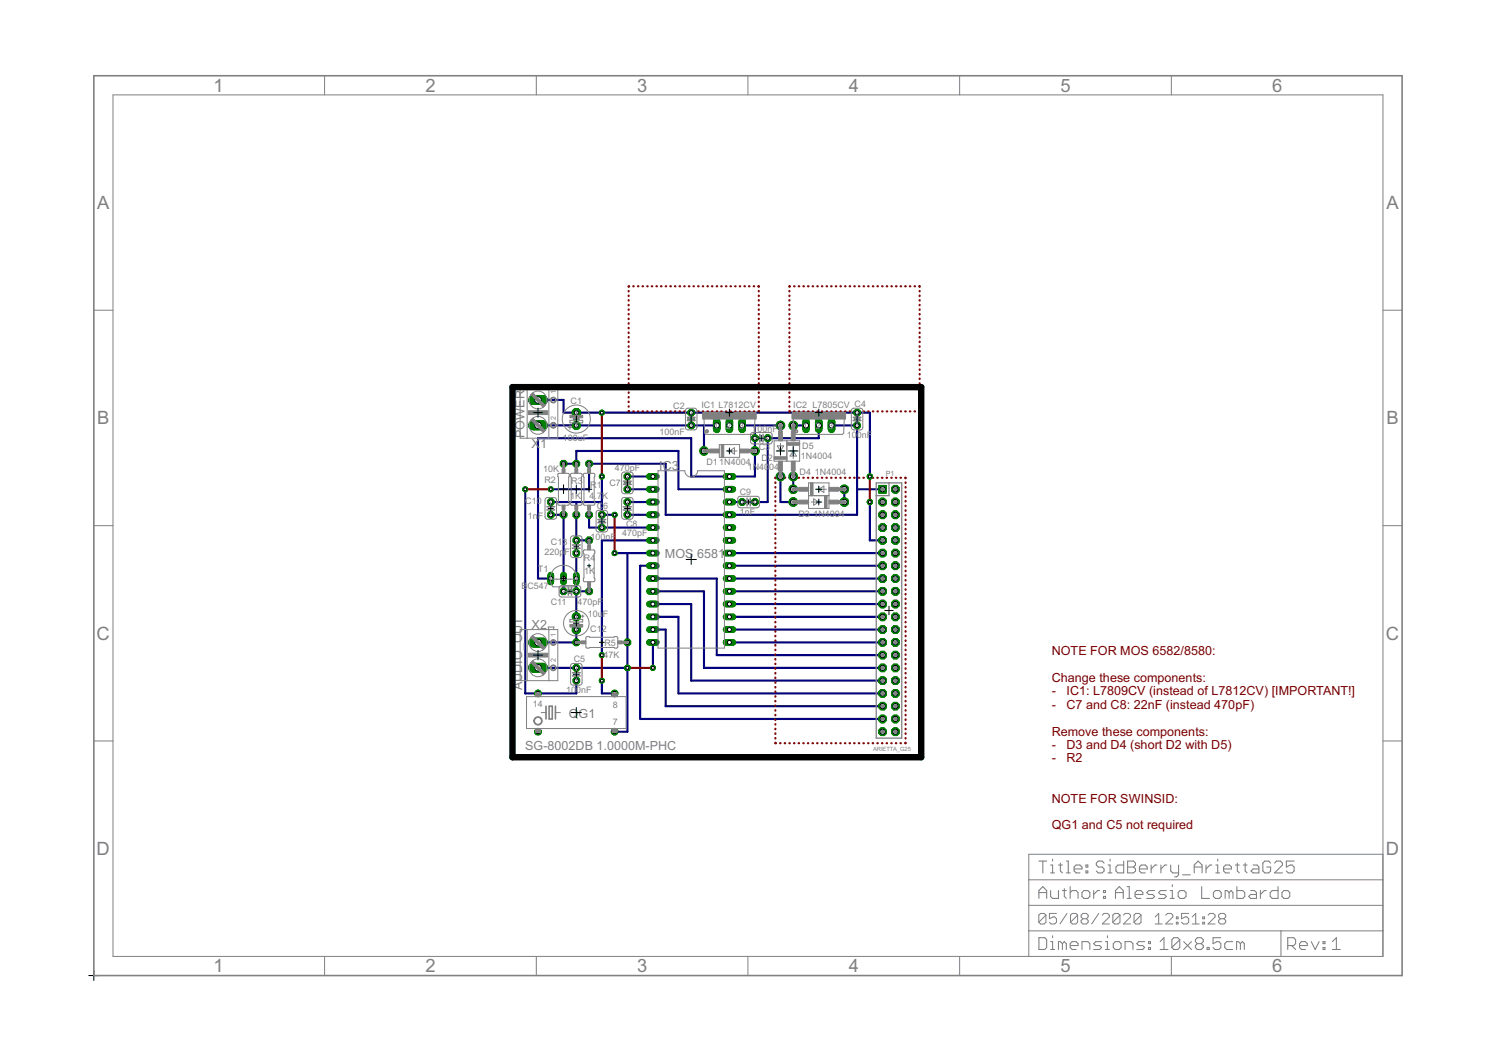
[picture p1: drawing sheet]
<svg xmlns="http://www.w3.org/2000/svg" width="297mm" height="210mm" viewBox="0 0 297 210" stroke-linecap="round" stroke-linejoin="round" font-family="sans-serif">
<defs><g id="words">
<g font-size="4.1" fill="#808080">
<text x="42.5" y="18.3">1</text>
<text x="84.6" y="18.3">2</text>
<text x="126.7" y="18.3">3</text>
<text x="168.9" y="18.3">4</text>
<text x="211" y="18.3">5</text>
<text x="253.1" y="18.3">6</text>
<text x="19.3" y="41.6">A</text>
<text x="275.8" y="41.6">A</text>
<text x="19.3" y="84.4">B</text>
<text x="275.8" y="84.4">B</text>
<text x="19.2" y="127.3">C</text>
<text x="275.7" y="127.3">C</text>
<text x="19.2" y="170.1">D</text>
<text x="275.7" y="170.1">D</text>
<text x="42.5" y="193.5">1</text>
<text x="84.6" y="193.5">2</text>
<text x="126.7" y="193.5">3</text>
<text x="168.9" y="193.5">4</text>
<text x="211" y="193.5">5</text>
<text x="253.1" y="193.5">6</text>
</g>
<g font-size="2.8" fill="#808080">
<text x="104.4" y="87.2" transform="rotate(-90 104.4 87.2)">POWER</text>
<text x="105.8" y="89.1">X</text>
<text x="107.4" y="89.1">1</text>
<text x="131.2" y="93.5">IC3</text>
<text x="132.3" y="111">MOS</text>
<text x="138.7" y="111">6581</text>
<text x="105.8" y="125.1">X2</text>
<text x="103.9" y="137.3" transform="rotate(-90 103.9 137.3)">AUDIO_OUT</text>
<text x="113.2" y="142.8">QG1</text>
<text x="104.5" y="149.2">SG-8002DB 1.0000M-PHC</text>
</g>
<g font-size="2.8" fill="#800000">
<text x="209.3" y="130.4">NOTE FOR MOS 6582/8580:</text>
<text x="209.3" y="135.7">Change these components:</text>
<text x="209.3" y="138.4">-</text>
<text x="209.3" y="141">-</text>
<text x="212.2" y="138.4">IC1: L7809CV (instead of L7812CV) [IMPORTANT!]</text>
<text x="212.2" y="141">C7 and C8: 22nF (instead 470pF)</text>
<text x="209.3" y="146.4">Remove these components:</text>
<text x="209.3" y="149">-</text>
<text x="212.2" y="149">D3 and D4 (short D2 with D5)</text>
<text x="209.3" y="151.7">-</text>
<text x="212.2" y="151.7">R2</text>
<text x="209.3" y="159.7">NOTE FOR SWINSID:</text>
<text x="209.3" y="165">QG1 and C5 not required</text>
</g>
<g font-size="2" fill="#808080">
<text x="113.5" y="80.3">C1</text>
<text x="134" y="81.5">C2</text>
<text x="139.5" y="81.2">IC1 L7812CV</text>
<text x="157.8" y="81.2">IC2 L7805CV C4</text>
<text x="112" y="87.8">100uF</text>
<text x="131.2" y="86.5">100nF</text>
<text x="142" y="85.3">1</text>
<text x="144.5" y="85.3">2</text>
<text x="147" y="85.3">3</text>
<text x="149.7" y="86">1</text>
<text x="150.7" y="86">00nF</text>
<text x="151" y="89.6">C3</text>
<text x="159.6" y="89.3">D5</text>
<text x="159.7" y="85.3">1</text>
<text x="162.3" y="85.3">2</text>
<text x="164.8" y="85.3">3</text>
<text x="168.5" y="87.1">100nF</text>
<text x="108.1" y="93.9">10K</text>
<text x="122.3" y="93.7">470pF</text>
<text x="140.6" y="92.5">D11N4004</text>
<text x="148.8" y="93.5">1N40</text>
<text x="151.5" y="91.6">D</text>
<text x="152.8" y="91.6">2</text>
<text x="153" y="93.5">04</text>
<text x="159.1" y="94.4">D4</text>
<text x="159.4" y="91.2">1N4004</text>
<text x="162.1" y="94.4">1N4004</text>
<text x="104.5" y="100.3">C10</text>
<text x="108.3" y="96.1">R2</text>
<text x="113.5" y="99.2">1K</text>
<text x="113.6" y="96.3">R3</text>
<text x="117.3" y="99.2">4</text>
<text x="117.4" y="97.1">R</text>
<text x="118.3" y="99.2">.</text>
<text x="118.7" y="101.3">C</text>
<text x="118.7" y="97.1">1</text>
<text x="118.8" y="99.2">7</text>
<text x="119.8" y="99.2">K</text>
<text x="120" y="101.3">6</text>
<text x="121.3" y="96.7">C7</text>
<text x="147.2" y="98.5">C9</text>
<text x="105" y="103.3">1nF</text>
<text x="117.5" y="107.4">100nF</text>
<text x="123.8" y="106.6">470pF</text>
<text x="124.6" y="104.8">C8</text>
<text x="147.2" y="102.5">1nF</text>
<text x="158.8" y="102.8">D3</text>
<text x="161.8" y="102.8">1N4004</text>
<text x="107" y="113.8">T1</text>
<text x="108.3" y="110.4">220p</text>
<text x="109.6" y="108.4">C13</text>
<text x="112.3" y="110.4">F</text>
<text x="116.2" y="111.6">R4</text>
<text x="103.7" y="117.1">B</text>
<text x="104.9" y="117.1">C547</text>
<text x="116.2" y="114.2">1K</text>
<text x="109.6" y="120.3">C11</text>
<text x="114.9" y="120.3">470pF</text>
<text x="116.9" y="122.7">10u</text>
<text x="117.4" y="125.7">C12</text>
<text x="119.9" y="122.7">F</text>
<text x="114.1" y="131.7">C5</text>
<text x="120.1" y="131">47K</text>
<text x="120.2" y="128.6">R5</text>
<text x="112.6" y="137.8">100nF</text>
<text x="106" y="140.7">14</text>
<text x="121.9" y="140.8">8</text>
<text x="121.9" y="144.2">7</text>
</g>
<g font-size="1.6" fill="#808080">
<text x="110.6" y="83.5" transform="rotate(-90 110.6 83.5)">2</text>
<text x="110.6" y="78.4" transform="rotate(-90 110.6 78.4)">1</text>
<text x="176.2" y="94.8">P1</text>
<text x="110.6" y="131.8" transform="rotate(-90 110.6 131.8)">2</text>
<text x="110.6" y="126.7" transform="rotate(-90 110.6 126.7)">1</text>
</g>
<text font-size="1.3" fill="#808080" x="173.7" y="149.4">ARIETTA_G25</text>
</g></defs>
<g fill="none" stroke="#000080" stroke-width=".42">
<path d="M107 79.6h5.1v2.5h61v12.7M107 79.6h.1M104.5 97.3v40.7h10.2v-2.6M107 84.6h35.6M109.6 99.9h10.1M112.1 92.3h2.6v-2.6h20.3v7.6h10.1M114.7 99.9v7.6h2.5M119.7 94.8v7.6h2.6M124.8 99.9h5.1M124.8 97.3h5.1M124.8 94.8h5.1M140.1 84.6v5.1"/>
<path d="M145.1 82.1v2.5M145.1 99.9h2.6M147.7 84.6h7.6M150.2 84.6v10.2h-12.7v-7.6h-30.5v27.9h2.6M155.3 94.8v5.1h2.5M157.8 84.6h2.6M157.8 94.8v2.5M162.9 82.1v5.1h-10.2v12.7h-2.5M165.4 84.6h5.1v17.8h-38.1v-10.1h-15.2v5h-7.6M168 97.3v2.6M170.5 97.3h5.1M173.1 99.9v7.6h2.5"/>
<path d="M109.6 102.4h2.5v15.2M114.7 117.6h2.5M114.7 110v12.7M117.2 102.4v2.6h12.7M122.3 110h7.6M124.8 110v35.6h-2.5M124.8 102.4h5.1M129.9 115.1h12.7v15.2h33M129.9 117.6h10.2v15.3h35.5M129.9 112.6h-2.5v30.4h48.2M129.9 107.5h-10.2v22.8M145.1 115.1h30.5"/>
<path d="M145.1 117.6h30.5M145.1 112.6h30.5M145.1 110h30.5M107 132.9h17.8M107 127.8h.1M114.7 125.3v2.5h-7.7M119.7 135.4v2.6h2.6M129.9 120.2h7.6v15.2h38.1M129.9 122.7h5.1v15.3h40.6M129.9 125.3h2.5v15.2h43.2M129.9 127.8v5.1M145.1 120.2h30.5"/>
<path d="M145.1 122.7h30.5M145.1 125.3h30.5M145.1 127.8h30.5"/>
</g>
<circle cx="114.7" cy="82.1" r=".87" fill="#008000" stroke="#008000" stroke-width=".2"/>
<circle cx="114.7" cy="82.1" r=".4" fill="#fff" stroke="#000" stroke-width=".2"/>
<circle cx="114.7" cy="84.6" r=".8" fill="#008000" stroke="#008000" stroke-width=".2"/>
<circle cx="114.7" cy="84.6" r=".4" fill="#fff" stroke="#000" stroke-width=".2"/>
<circle cx="124.8" cy="99.9" r=".71" fill="#008000" stroke="#008000" stroke-width=".2"/>
<circle cx="124.8" cy="99.9" r=".4" fill="#fff" stroke="#000" stroke-width=".2"/>
<circle cx="124.8" cy="102.4" r=".71" fill="#008000" stroke="#008000" stroke-width=".2"/>
<circle cx="124.8" cy="102.4" r=".4" fill="#fff" stroke="#000" stroke-width=".2"/>
<circle cx="114.7" cy="125.3" r=".87" fill="#008000" stroke="#008000" stroke-width=".2"/>
<circle cx="114.7" cy="125.3" r=".4" fill="#fff" stroke="#000" stroke-width=".2"/>
<circle cx="114.7" cy="122.7" r=".8" fill="#008000" stroke="#008000" stroke-width=".2"/>
<circle cx="114.7" cy="122.7" r=".4" fill="#fff" stroke="#000" stroke-width=".2"/>
<circle cx="114.7" cy="110" r=".71" fill="#008000" stroke="#008000" stroke-width=".2"/>
<circle cx="114.7" cy="110" r=".4" fill="#fff" stroke="#000" stroke-width=".2"/>
<circle cx="114.7" cy="107.5" r=".71" fill="#008000" stroke="#008000" stroke-width=".2"/>
<circle cx="114.7" cy="107.5" r=".4" fill="#fff" stroke="#000" stroke-width=".2"/>
<circle cx="147.7" cy="99.9" r=".71" fill="#008000" stroke="#008000" stroke-width=".2"/>
<circle cx="147.7" cy="99.9" r=".4" fill="#fff" stroke="#000" stroke-width=".2"/>
<circle cx="150.2" cy="99.9" r=".71" fill="#008000" stroke="#008000" stroke-width=".2"/>
<circle cx="150.2" cy="99.9" r=".4" fill="#fff" stroke="#000" stroke-width=".2"/>
<circle cx="124.8" cy="97.3" r=".71" fill="#008000" stroke="#008000" stroke-width=".2"/>
<circle cx="124.8" cy="97.3" r=".4" fill="#fff" stroke="#000" stroke-width=".2"/>
<circle cx="124.8" cy="94.8" r=".71" fill="#008000" stroke="#008000" stroke-width=".2"/>
<circle cx="124.8" cy="94.8" r=".4" fill="#fff" stroke="#000" stroke-width=".2"/>
<circle cx="119.7" cy="105" r=".71" fill="#008000" stroke="#008000" stroke-width=".2"/>
<circle cx="119.7" cy="105" r=".4" fill="#fff" stroke="#000" stroke-width=".2"/>
<circle cx="119.7" cy="102.4" r=".71" fill="#008000" stroke="#008000" stroke-width=".2"/>
<circle cx="119.7" cy="102.4" r=".4" fill="#fff" stroke="#000" stroke-width=".2"/>
<circle cx="109.6" cy="102.4" r=".71" fill="#008000" stroke="#008000" stroke-width=".2"/>
<circle cx="109.6" cy="102.4" r=".4" fill="#fff" stroke="#000" stroke-width=".2"/>
<circle cx="109.6" cy="99.9" r=".71" fill="#008000" stroke="#008000" stroke-width=".2"/>
<circle cx="109.6" cy="99.9" r=".4" fill="#fff" stroke="#000" stroke-width=".2"/>
<circle cx="112.1" cy="117.6" r=".71" fill="#008000" stroke="#008000" stroke-width=".2"/>
<circle cx="112.1" cy="117.6" r=".4" fill="#fff" stroke="#000" stroke-width=".2"/>
<circle cx="114.7" cy="117.6" r=".71" fill="#008000" stroke="#008000" stroke-width=".2"/>
<circle cx="114.7" cy="117.6" r=".4" fill="#fff" stroke="#000" stroke-width=".2"/>
<circle cx="150.2" cy="89.7" r=".85" fill="#008000" stroke="#008000" stroke-width=".2"/>
<circle cx="150.2" cy="89.7" r=".55" fill="#fff" stroke="#000" stroke-width=".2"/>
<circle cx="140.1" cy="89.7" r=".85" fill="#008000" stroke="#008000" stroke-width=".2"/>
<circle cx="140.1" cy="89.7" r=".55" fill="#fff" stroke="#000" stroke-width=".2"/>
<circle cx="155.3" cy="84.6" r=".85" fill="#008000" stroke="#008000" stroke-width=".2"/>
<circle cx="155.3" cy="84.6" r=".55" fill="#fff" stroke="#000" stroke-width=".2"/>
<circle cx="155.3" cy="94.8" r=".85" fill="#008000" stroke="#008000" stroke-width=".2"/>
<circle cx="155.3" cy="94.8" r=".55" fill="#fff" stroke="#000" stroke-width=".2"/>
<circle cx="157.8" cy="99.9" r=".85" fill="#008000" stroke="#008000" stroke-width=".2"/>
<circle cx="157.8" cy="99.9" r=".55" fill="#fff" stroke="#000" stroke-width=".2"/>
<circle cx="168" cy="99.9" r=".85" fill="#008000" stroke="#008000" stroke-width=".2"/>
<circle cx="168" cy="99.9" r=".55" fill="#fff" stroke="#000" stroke-width=".2"/>
<circle cx="168" cy="97.3" r=".85" fill="#008000" stroke="#008000" stroke-width=".2"/>
<circle cx="168" cy="97.3" r=".55" fill="#fff" stroke="#000" stroke-width=".2"/>
<circle cx="157.8" cy="97.3" r=".85" fill="#008000" stroke="#008000" stroke-width=".2"/>
<circle cx="157.8" cy="97.3" r=".55" fill="#fff" stroke="#000" stroke-width=".2"/>
<circle cx="157.8" cy="94.8" r=".85" fill="#008000" stroke="#008000" stroke-width=".2"/>
<circle cx="157.8" cy="94.8" r=".55" fill="#fff" stroke="#000" stroke-width=".2"/>
<circle cx="157.8" cy="84.6" r=".85" fill="#008000" stroke="#008000" stroke-width=".2"/>
<circle cx="157.8" cy="84.6" r=".55" fill="#fff" stroke="#000" stroke-width=".2"/>
<path d="M142.6 83.9v1.5" fill="none" stroke="#008000" stroke-width="1.5"/>
<circle cx="142.6" cy="84.6" r=".51" fill="#fff" stroke="#000" stroke-width=".2"/>
<path d="M145.1 83.9v1.5" fill="none" stroke="#008000" stroke-width="1.5"/>
<circle cx="145.1" cy="84.6" r=".51" fill="#fff" stroke="#000" stroke-width=".2"/>
<path d="M147.7 83.9v1.5" fill="none" stroke="#008000" stroke-width="1.5"/>
<circle cx="147.7" cy="84.6" r=".51" fill="#fff" stroke="#000" stroke-width=".2"/>
<path d="M160.4 83.9v1.5" fill="none" stroke="#008000" stroke-width="1.5"/>
<circle cx="160.4" cy="84.6" r=".51" fill="#fff" stroke="#000" stroke-width=".2"/>
<path d="M162.9 83.9v1.5" fill="none" stroke="#008000" stroke-width="1.5"/>
<circle cx="162.9" cy="84.6" r=".51" fill="#fff" stroke="#000" stroke-width=".2"/>
<path d="M165.4 83.9v1.5" fill="none" stroke="#008000" stroke-width="1.5"/>
<circle cx="165.4" cy="84.6" r=".51" fill="#fff" stroke="#000" stroke-width=".2"/>
<path d="M174.8 96.6h1.6v1.5h-1.6z" fill="#008000" stroke="#008000" stroke-width=".2"/>
<circle cx="175.6" cy="97.3" r=".51" fill="#fff" stroke="#000" stroke-width=".2"/>
<circle cx="178.1" cy="97.3" r=".83" fill="#008000" stroke="#008000" stroke-width=".2"/>
<circle cx="178.1" cy="97.3" r=".51" fill="#fff" stroke="#000" stroke-width=".2"/>
<circle cx="175.6" cy="99.9" r=".83" fill="#008000" stroke="#008000" stroke-width=".2"/>
<circle cx="175.6" cy="99.9" r=".51" fill="#fff" stroke="#000" stroke-width=".2"/>
<circle cx="178.1" cy="99.9" r=".83" fill="#008000" stroke="#008000" stroke-width=".2"/>
<circle cx="178.1" cy="99.9" r=".51" fill="#fff" stroke="#000" stroke-width=".2"/>
<circle cx="175.6" cy="102.4" r=".83" fill="#008000" stroke="#008000" stroke-width=".2"/>
<circle cx="175.6" cy="102.4" r=".51" fill="#fff" stroke="#000" stroke-width=".2"/>
<circle cx="178.1" cy="102.4" r=".83" fill="#008000" stroke="#008000" stroke-width=".2"/>
<circle cx="178.1" cy="102.4" r=".51" fill="#fff" stroke="#000" stroke-width=".2"/>
<circle cx="175.6" cy="105" r=".83" fill="#008000" stroke="#008000" stroke-width=".2"/>
<circle cx="175.6" cy="105" r=".51" fill="#fff" stroke="#000" stroke-width=".2"/>
<circle cx="178.1" cy="105" r=".83" fill="#008000" stroke="#008000" stroke-width=".2"/>
<circle cx="178.1" cy="105" r=".51" fill="#fff" stroke="#000" stroke-width=".2"/>
<circle cx="175.6" cy="107.5" r=".83" fill="#008000" stroke="#008000" stroke-width=".2"/>
<circle cx="175.6" cy="107.5" r=".51" fill="#fff" stroke="#000" stroke-width=".2"/>
<circle cx="178.1" cy="107.5" r=".83" fill="#008000" stroke="#008000" stroke-width=".2"/>
<circle cx="178.1" cy="107.5" r=".51" fill="#fff" stroke="#000" stroke-width=".2"/>
<circle cx="175.6" cy="110" r=".83" fill="#008000" stroke="#008000" stroke-width=".2"/>
<circle cx="175.6" cy="110" r=".51" fill="#fff" stroke="#000" stroke-width=".2"/>
<circle cx="178.1" cy="110" r=".83" fill="#008000" stroke="#008000" stroke-width=".2"/>
<circle cx="178.1" cy="110" r=".51" fill="#fff" stroke="#000" stroke-width=".2"/>
<circle cx="175.6" cy="112.6" r=".83" fill="#008000" stroke="#008000" stroke-width=".2"/>
<circle cx="175.6" cy="112.6" r=".51" fill="#fff" stroke="#000" stroke-width=".2"/>
<circle cx="178.1" cy="112.6" r=".83" fill="#008000" stroke="#008000" stroke-width=".2"/>
<circle cx="178.1" cy="112.6" r=".51" fill="#fff" stroke="#000" stroke-width=".2"/>
<circle cx="175.6" cy="115.1" r=".83" fill="#008000" stroke="#008000" stroke-width=".2"/>
<circle cx="175.6" cy="115.1" r=".51" fill="#fff" stroke="#000" stroke-width=".2"/>
<circle cx="178.1" cy="115.1" r=".83" fill="#008000" stroke="#008000" stroke-width=".2"/>
<circle cx="178.1" cy="115.1" r=".51" fill="#fff" stroke="#000" stroke-width=".2"/>
<circle cx="175.6" cy="117.6" r=".83" fill="#008000" stroke="#008000" stroke-width=".2"/>
<circle cx="175.6" cy="117.6" r=".51" fill="#fff" stroke="#000" stroke-width=".2"/>
<circle cx="178.1" cy="117.6" r=".83" fill="#008000" stroke="#008000" stroke-width=".2"/>
<circle cx="178.1" cy="117.6" r=".51" fill="#fff" stroke="#000" stroke-width=".2"/>
<circle cx="175.6" cy="120.2" r=".83" fill="#008000" stroke="#008000" stroke-width=".2"/>
<circle cx="175.6" cy="120.2" r=".51" fill="#fff" stroke="#000" stroke-width=".2"/>
<circle cx="178.1" cy="120.2" r=".83" fill="#008000" stroke="#008000" stroke-width=".2"/>
<circle cx="178.1" cy="120.2" r=".51" fill="#fff" stroke="#000" stroke-width=".2"/>
<circle cx="175.6" cy="122.7" r=".83" fill="#008000" stroke="#008000" stroke-width=".2"/>
<circle cx="175.6" cy="122.7" r=".51" fill="#fff" stroke="#000" stroke-width=".2"/>
<circle cx="178.1" cy="122.7" r=".83" fill="#008000" stroke="#008000" stroke-width=".2"/>
<circle cx="178.1" cy="122.7" r=".51" fill="#fff" stroke="#000" stroke-width=".2"/>
<circle cx="175.6" cy="125.3" r=".83" fill="#008000" stroke="#008000" stroke-width=".2"/>
<circle cx="175.6" cy="125.3" r=".51" fill="#fff" stroke="#000" stroke-width=".2"/>
<circle cx="178.1" cy="125.3" r=".83" fill="#008000" stroke="#008000" stroke-width=".2"/>
<circle cx="178.1" cy="125.3" r=".51" fill="#fff" stroke="#000" stroke-width=".2"/>
<circle cx="175.6" cy="127.8" r=".83" fill="#008000" stroke="#008000" stroke-width=".2"/>
<circle cx="175.6" cy="127.8" r=".51" fill="#fff" stroke="#000" stroke-width=".2"/>
<circle cx="178.1" cy="127.8" r=".83" fill="#008000" stroke="#008000" stroke-width=".2"/>
<circle cx="178.1" cy="127.8" r=".51" fill="#fff" stroke="#000" stroke-width=".2"/>
<circle cx="175.6" cy="130.3" r=".83" fill="#008000" stroke="#008000" stroke-width=".2"/>
<circle cx="175.6" cy="130.3" r=".51" fill="#fff" stroke="#000" stroke-width=".2"/>
<circle cx="178.1" cy="130.3" r=".83" fill="#008000" stroke="#008000" stroke-width=".2"/>
<circle cx="178.1" cy="130.3" r=".51" fill="#fff" stroke="#000" stroke-width=".2"/>
<circle cx="175.6" cy="132.9" r=".83" fill="#008000" stroke="#008000" stroke-width=".2"/>
<circle cx="175.6" cy="132.9" r=".51" fill="#fff" stroke="#000" stroke-width=".2"/>
<circle cx="178.1" cy="132.9" r=".83" fill="#008000" stroke="#008000" stroke-width=".2"/>
<circle cx="178.1" cy="132.9" r=".51" fill="#fff" stroke="#000" stroke-width=".2"/>
<circle cx="175.6" cy="135.4" r=".83" fill="#008000" stroke="#008000" stroke-width=".2"/>
<circle cx="175.6" cy="135.4" r=".51" fill="#fff" stroke="#000" stroke-width=".2"/>
<circle cx="178.1" cy="135.4" r=".83" fill="#008000" stroke="#008000" stroke-width=".2"/>
<circle cx="178.1" cy="135.4" r=".51" fill="#fff" stroke="#000" stroke-width=".2"/>
<circle cx="175.6" cy="138" r=".83" fill="#008000" stroke="#008000" stroke-width=".2"/>
<circle cx="175.6" cy="138" r=".51" fill="#fff" stroke="#000" stroke-width=".2"/>
<circle cx="178.1" cy="138" r=".83" fill="#008000" stroke="#008000" stroke-width=".2"/>
<circle cx="178.1" cy="138" r=".51" fill="#fff" stroke="#000" stroke-width=".2"/>
<circle cx="175.6" cy="140.5" r=".83" fill="#008000" stroke="#008000" stroke-width=".2"/>
<circle cx="175.6" cy="140.5" r=".51" fill="#fff" stroke="#000" stroke-width=".2"/>
<circle cx="178.1" cy="140.5" r=".83" fill="#008000" stroke="#008000" stroke-width=".2"/>
<circle cx="178.1" cy="140.5" r=".51" fill="#fff" stroke="#000" stroke-width=".2"/>
<circle cx="175.6" cy="143" r=".83" fill="#008000" stroke="#008000" stroke-width=".2"/>
<circle cx="175.6" cy="143" r=".51" fill="#fff" stroke="#000" stroke-width=".2"/>
<circle cx="178.1" cy="143" r=".83" fill="#008000" stroke="#008000" stroke-width=".2"/>
<circle cx="178.1" cy="143" r=".51" fill="#fff" stroke="#000" stroke-width=".2"/>
<circle cx="175.6" cy="145.6" r=".83" fill="#008000" stroke="#008000" stroke-width=".2"/>
<circle cx="175.6" cy="145.6" r=".51" fill="#fff" stroke="#000" stroke-width=".2"/>
<circle cx="178.1" cy="145.6" r=".83" fill="#008000" stroke="#008000" stroke-width=".2"/>
<circle cx="178.1" cy="145.6" r=".51" fill="#fff" stroke="#000" stroke-width=".2"/>
<circle cx="107" cy="145.6" r=".66" fill="#008000" stroke="#008000" stroke-width=".2"/>
<circle cx="107" cy="145.6" r=".4" fill="#fff" stroke="#000" stroke-width=".2"/>
<circle cx="122.3" cy="145.6" r=".66" fill="#008000" stroke="#008000" stroke-width=".2"/>
<circle cx="122.3" cy="145.6" r=".4" fill="#fff" stroke="#000" stroke-width=".2"/>
<circle cx="122.3" cy="138" r=".66" fill="#008000" stroke="#008000" stroke-width=".2"/>
<circle cx="122.3" cy="138" r=".4" fill="#fff" stroke="#000" stroke-width=".2"/>
<circle cx="107" cy="138" r=".66" fill="#008000" stroke="#008000" stroke-width=".2"/>
<circle cx="107" cy="138" r=".4" fill="#fff" stroke="#000" stroke-width=".2"/>
<circle cx="112.1" cy="92.3" r=".71" fill="#008000" stroke="#008000" stroke-width=".2"/>
<circle cx="112.1" cy="92.3" r=".4" fill="#fff" stroke="#000" stroke-width=".2"/>
<circle cx="112.1" cy="102.4" r=".71" fill="#008000" stroke="#008000" stroke-width=".2"/>
<circle cx="112.1" cy="102.4" r=".4" fill="#fff" stroke="#000" stroke-width=".2"/>
<circle cx="114.7" cy="102.4" r=".71" fill="#008000" stroke="#008000" stroke-width=".2"/>
<circle cx="114.7" cy="102.4" r=".4" fill="#fff" stroke="#000" stroke-width=".2"/>
<circle cx="114.7" cy="92.3" r=".71" fill="#008000" stroke="#008000" stroke-width=".2"/>
<circle cx="114.7" cy="92.3" r=".4" fill="#fff" stroke="#000" stroke-width=".2"/>
<circle cx="117.2" cy="107.5" r=".71" fill="#008000" stroke="#008000" stroke-width=".2"/>
<circle cx="117.2" cy="107.5" r=".4" fill="#fff" stroke="#000" stroke-width=".2"/>
<circle cx="117.2" cy="117.6" r=".71" fill="#008000" stroke="#008000" stroke-width=".2"/>
<circle cx="117.2" cy="117.6" r=".4" fill="#fff" stroke="#000" stroke-width=".2"/>
<circle cx="117.2" cy="102.4" r=".71" fill="#008000" stroke="#008000" stroke-width=".2"/>
<circle cx="117.2" cy="102.4" r=".4" fill="#fff" stroke="#000" stroke-width=".2"/>
<circle cx="117.2" cy="92.3" r=".71" fill="#008000" stroke="#008000" stroke-width=".2"/>
<circle cx="117.2" cy="92.3" r=".4" fill="#fff" stroke="#000" stroke-width=".2"/>
<circle cx="124.8" cy="127.8" r=".71" fill="#008000" stroke="#008000" stroke-width=".2"/>
<circle cx="124.8" cy="127.8" r=".4" fill="#fff" stroke="#000" stroke-width=".2"/>
<circle cx="114.7" cy="127.8" r=".71" fill="#008000" stroke="#008000" stroke-width=".2"/>
<circle cx="114.7" cy="127.8" r=".4" fill="#fff" stroke="#000" stroke-width=".2"/>
<path d="M129.2 94.8h1.4" fill="none" stroke="#008000" stroke-width="1.3"/>
<circle cx="129.9" cy="94.8" r=".4" fill="#fff" stroke="#000" stroke-width=".2"/>
<path d="M129.2 97.3h1.4" fill="none" stroke="#008000" stroke-width="1.3"/>
<circle cx="129.9" cy="97.3" r=".4" fill="#fff" stroke="#000" stroke-width=".2"/>
<path d="M129.2 99.9h1.4" fill="none" stroke="#008000" stroke-width="1.3"/>
<circle cx="129.9" cy="99.9" r=".4" fill="#fff" stroke="#000" stroke-width=".2"/>
<path d="M129.2 102.4h1.4" fill="none" stroke="#008000" stroke-width="1.3"/>
<circle cx="129.9" cy="102.4" r=".4" fill="#fff" stroke="#000" stroke-width=".2"/>
<path d="M129.2 105h1.4" fill="none" stroke="#008000" stroke-width="1.3"/>
<circle cx="129.9" cy="105" r=".4" fill="#fff" stroke="#000" stroke-width=".2"/>
<path d="M129.2 107.5h1.4" fill="none" stroke="#008000" stroke-width="1.3"/>
<circle cx="129.9" cy="107.5" r=".4" fill="#fff" stroke="#000" stroke-width=".2"/>
<path d="M129.2 110h1.4" fill="none" stroke="#008000" stroke-width="1.3"/>
<circle cx="129.9" cy="110" r=".4" fill="#fff" stroke="#000" stroke-width=".2"/>
<path d="M129.2 112.6h1.4" fill="none" stroke="#008000" stroke-width="1.3"/>
<circle cx="129.9" cy="112.6" r=".4" fill="#fff" stroke="#000" stroke-width=".2"/>
<path d="M129.2 115.1h1.4" fill="none" stroke="#008000" stroke-width="1.3"/>
<circle cx="129.9" cy="115.1" r=".4" fill="#fff" stroke="#000" stroke-width=".2"/>
<path d="M129.2 117.6h1.4" fill="none" stroke="#008000" stroke-width="1.3"/>
<circle cx="129.9" cy="117.6" r=".4" fill="#fff" stroke="#000" stroke-width=".2"/>
<path d="M129.2 120.2h1.4" fill="none" stroke="#008000" stroke-width="1.3"/>
<circle cx="129.9" cy="120.2" r=".4" fill="#fff" stroke="#000" stroke-width=".2"/>
<path d="M129.2 122.7h1.4" fill="none" stroke="#008000" stroke-width="1.3"/>
<circle cx="129.9" cy="122.7" r=".4" fill="#fff" stroke="#000" stroke-width=".2"/>
<path d="M129.2 125.3h1.4" fill="none" stroke="#008000" stroke-width="1.3"/>
<circle cx="129.9" cy="125.3" r=".4" fill="#fff" stroke="#000" stroke-width=".2"/>
<path d="M129.2 127.8h1.4" fill="none" stroke="#008000" stroke-width="1.3"/>
<circle cx="129.9" cy="127.8" r=".4" fill="#fff" stroke="#000" stroke-width=".2"/>
<path d="M144.5 127.8h1.3" fill="none" stroke="#008000" stroke-width="1.3"/>
<circle cx="145.1" cy="127.8" r=".4" fill="#fff" stroke="#000" stroke-width=".2"/>
<path d="M144.5 125.3h1.3" fill="none" stroke="#008000" stroke-width="1.3"/>
<circle cx="145.1" cy="125.3" r=".4" fill="#fff" stroke="#000" stroke-width=".2"/>
<path d="M144.5 122.7h1.3" fill="none" stroke="#008000" stroke-width="1.3"/>
<circle cx="145.1" cy="122.7" r=".4" fill="#fff" stroke="#000" stroke-width=".2"/>
<path d="M144.5 120.2h1.3" fill="none" stroke="#008000" stroke-width="1.3"/>
<circle cx="145.1" cy="120.2" r=".4" fill="#fff" stroke="#000" stroke-width=".2"/>
<path d="M144.5 117.6h1.3" fill="none" stroke="#008000" stroke-width="1.3"/>
<circle cx="145.1" cy="117.6" r=".4" fill="#fff" stroke="#000" stroke-width=".2"/>
<path d="M144.5 115.1h1.3" fill="none" stroke="#008000" stroke-width="1.3"/>
<circle cx="145.1" cy="115.1" r=".4" fill="#fff" stroke="#000" stroke-width=".2"/>
<path d="M144.5 112.6h1.3" fill="none" stroke="#008000" stroke-width="1.3"/>
<circle cx="145.1" cy="112.6" r=".4" fill="#fff" stroke="#000" stroke-width=".2"/>
<path d="M144.5 110h1.3" fill="none" stroke="#008000" stroke-width="1.3"/>
<circle cx="145.1" cy="110" r=".4" fill="#fff" stroke="#000" stroke-width=".2"/>
<path d="M144.5 107.5h1.3" fill="none" stroke="#008000" stroke-width="1.3"/>
<circle cx="145.1" cy="107.5" r=".4" fill="#fff" stroke="#000" stroke-width=".2"/>
<path d="M144.5 105h1.3" fill="none" stroke="#008000" stroke-width="1.3"/>
<circle cx="145.1" cy="105" r=".4" fill="#fff" stroke="#000" stroke-width=".2"/>
<path d="M144.5 102.4h1.3" fill="none" stroke="#008000" stroke-width="1.3"/>
<circle cx="145.1" cy="102.4" r=".4" fill="#fff" stroke="#000" stroke-width=".2"/>
<path d="M144.5 99.9h1.3" fill="none" stroke="#008000" stroke-width="1.3"/>
<circle cx="145.1" cy="99.9" r=".4" fill="#fff" stroke="#000" stroke-width=".2"/>
<path d="M144.5 97.3h1.3" fill="none" stroke="#008000" stroke-width="1.3"/>
<circle cx="145.1" cy="97.3" r=".4" fill="#fff" stroke="#000" stroke-width=".2"/>
<path d="M144.5 94.8h1.3" fill="none" stroke="#008000" stroke-width="1.3"/>
<circle cx="145.1" cy="94.8" r=".4" fill="#fff" stroke="#000" stroke-width=".2"/>
<circle cx="150.2" cy="87.2" r=".71" fill="#008000" stroke="#008000" stroke-width=".2"/>
<circle cx="150.2" cy="87.2" r=".4" fill="#fff" stroke="#000" stroke-width=".2"/>
<circle cx="152.7" cy="87.2" r=".71" fill="#008000" stroke="#008000" stroke-width=".2"/>
<circle cx="152.7" cy="87.2" r=".4" fill="#fff" stroke="#000" stroke-width=".2"/>
<circle cx="137.5" cy="84.6" r=".71" fill="#008000" stroke="#008000" stroke-width=".2"/>
<circle cx="137.5" cy="84.6" r=".4" fill="#fff" stroke="#000" stroke-width=".2"/>
<circle cx="137.5" cy="82.1" r=".71" fill="#008000" stroke="#008000" stroke-width=".2"/>
<circle cx="137.5" cy="82.1" r=".4" fill="#fff" stroke="#000" stroke-width=".2"/>
<circle cx="170.5" cy="84.6" r=".71" fill="#008000" stroke="#008000" stroke-width=".2"/>
<circle cx="170.5" cy="84.6" r=".4" fill="#fff" stroke="#000" stroke-width=".2"/>
<circle cx="170.5" cy="82.1" r=".71" fill="#008000" stroke="#008000" stroke-width=".2"/>
<circle cx="170.5" cy="82.1" r=".4" fill="#fff" stroke="#000" stroke-width=".2"/>
<path d="M106 79.6h2" fill="none" stroke="#008000" stroke-width="2"/>
<circle cx="107" cy="79.6" r=".66" fill="#fff" stroke="#000" stroke-width=".2"/>
<path d="M106 84.6h2" fill="none" stroke="#008000" stroke-width="2"/>
<circle cx="107" cy="84.6" r=".66" fill="#fff" stroke="#000" stroke-width=".2"/>
<path d="M106 127.8h2" fill="none" stroke="#008000" stroke-width="2"/>
<circle cx="107" cy="127.8" r=".66" fill="#fff" stroke="#000" stroke-width=".2"/>
<path d="M106 132.9h2" fill="none" stroke="#008000" stroke-width="2"/>
<circle cx="107" cy="132.9" r=".66" fill="#fff" stroke="#000" stroke-width=".2"/>
<circle cx="114.7" cy="135.4" r=".71" fill="#008000" stroke="#008000" stroke-width=".2"/>
<circle cx="114.7" cy="135.4" r=".4" fill="#fff" stroke="#000" stroke-width=".2"/>
<circle cx="114.7" cy="132.9" r=".71" fill="#008000" stroke="#008000" stroke-width=".2"/>
<circle cx="114.7" cy="132.9" r=".4" fill="#fff" stroke="#000" stroke-width=".2"/>
<path d="M109.6 114.4v1.4" fill="none" stroke="#008000" stroke-width="1.3"/>
<circle cx="109.6" cy="115.1" r=".4" fill="#fff" stroke="#000" stroke-width=".2"/>
<path d="M114.7 114.4v1.4" fill="none" stroke="#008000" stroke-width="1.3"/>
<circle cx="114.7" cy="115.1" r=".4" fill="#fff" stroke="#000" stroke-width=".2"/>
<path d="M112.1 114.4v1.4" fill="none" stroke="#008000" stroke-width="1.3"/>
<circle cx="112.1" cy="115.1" r=".4" fill="#fff" stroke="#000" stroke-width=".2"/>
<circle cx="173.1" cy="99.9" r=".51" fill="#008000" stroke="#008000" stroke-width=".2"/>
<circle cx="173.1" cy="99.9" r=".3" fill="#fff" stroke="#000" stroke-width=".2"/>
<circle cx="173.1" cy="94.8" r=".51" fill="#008000" stroke="#008000" stroke-width=".2"/>
<circle cx="173.1" cy="94.8" r=".3" fill="#fff" stroke="#000" stroke-width=".2"/>
<circle cx="173.1" cy="99.9" r=".51" fill="#008000" stroke="#008000" stroke-width=".2"/>
<circle cx="173.1" cy="99.9" r=".3" fill="#fff" stroke="#000" stroke-width=".2"/>
<circle cx="173.1" cy="94.8" r=".51" fill="#008000" stroke="#008000" stroke-width=".2"/>
<circle cx="173.1" cy="94.8" r=".3" fill="#fff" stroke="#000" stroke-width=".2"/>
<circle cx="129.9" cy="132.9" r=".51" fill="#008000" stroke="#008000" stroke-width=".2"/>
<circle cx="129.9" cy="132.9" r=".3" fill="#fff" stroke="#000" stroke-width=".2"/>
<circle cx="124.8" cy="132.9" r=".51" fill="#008000" stroke="#008000" stroke-width=".2"/>
<circle cx="124.8" cy="132.9" r=".3" fill="#fff" stroke="#000" stroke-width=".2"/>
<circle cx="124.8" cy="132.9" r=".51" fill="#008000" stroke="#008000" stroke-width=".2"/>
<circle cx="124.8" cy="132.9" r=".3" fill="#fff" stroke="#000" stroke-width=".2"/>
<circle cx="124.8" cy="132.9" r=".51" fill="#008000" stroke="#008000" stroke-width=".2"/>
<circle cx="124.8" cy="132.9" r=".3" fill="#fff" stroke="#000" stroke-width=".2"/>
<circle cx="124.8" cy="132.9" r=".51" fill="#008000" stroke="#008000" stroke-width=".2"/>
<circle cx="124.8" cy="132.9" r=".3" fill="#fff" stroke="#000" stroke-width=".2"/>
<circle cx="124.8" cy="132.9" r=".51" fill="#008000" stroke="#008000" stroke-width=".2"/>
<circle cx="124.8" cy="132.9" r=".3" fill="#fff" stroke="#000" stroke-width=".2"/>
<circle cx="124.8" cy="132.9" r=".51" fill="#008000" stroke="#008000" stroke-width=".2"/>
<circle cx="124.8" cy="132.9" r=".3" fill="#fff" stroke="#000" stroke-width=".2"/>
<circle cx="124.8" cy="132.9" r=".51" fill="#008000" stroke="#008000" stroke-width=".2"/>
<circle cx="124.8" cy="132.9" r=".3" fill="#fff" stroke="#000" stroke-width=".2"/>
<circle cx="119.7" cy="82.1" r=".51" fill="#008000" stroke="#008000" stroke-width=".2"/>
<circle cx="119.7" cy="82.1" r=".3" fill="#fff" stroke="#000" stroke-width=".2"/>
<circle cx="119.7" cy="94.8" r=".51" fill="#008000" stroke="#008000" stroke-width=".2"/>
<circle cx="119.7" cy="94.8" r=".3" fill="#fff" stroke="#000" stroke-width=".2"/>
<circle cx="122.3" cy="110" r=".51" fill="#008000" stroke="#008000" stroke-width=".2"/>
<circle cx="122.3" cy="110" r=".3" fill="#fff" stroke="#000" stroke-width=".2"/>
<circle cx="109.6" cy="97.3" r=".51" fill="#008000" stroke="#008000" stroke-width=".2"/>
<circle cx="109.6" cy="97.3" r=".3" fill="#fff" stroke="#000" stroke-width=".2"/>
<circle cx="119.7" cy="130.3" r=".51" fill="#008000" stroke="#008000" stroke-width=".2"/>
<circle cx="119.7" cy="130.3" r=".3" fill="#fff" stroke="#000" stroke-width=".2"/>
<circle cx="119.7" cy="135.4" r=".51" fill="#008000" stroke="#008000" stroke-width=".2"/>
<circle cx="119.7" cy="135.4" r=".3" fill="#fff" stroke="#000" stroke-width=".2"/>
<circle cx="122.3" cy="102.4" r=".51" fill="#008000" stroke="#008000" stroke-width=".2"/>
<circle cx="122.3" cy="102.4" r=".3" fill="#fff" stroke="#000" stroke-width=".2"/>
<circle cx="104.5" cy="97.3" r=".51" fill="#008000" stroke="#008000" stroke-width=".2"/>
<circle cx="104.5" cy="97.3" r=".3" fill="#fff" stroke="#000" stroke-width=".2"/>
<g fill="none" stroke="#800000" stroke-width=".42">
<path d="M125.1 57.9v.1M125.1 58.8v.1M125.1 59.7v.1M125.2 57l-.1 .1M126 57h.1M126.9 57h.1M127.8 57h.1M128.8 57h.1M129.7 57h.1M130.6 57h.1M131.5 57h.1M132.4 57h.1"/>
<path d="M133.3 57h.2M134.3 57h.1M135.2 57h.1M136.1 57h.1M137 57h.2M138 57h.1M138.9 57h.1M139.8 57h.1M140.7 57h.1M141.6 57h.2M142.6 57h.1M143.5 57h.1"/>
<path d="M144.4 57h.1M145.3 57h.1M146.3 57h.1M147.2 57h.1M148.1 57h.1M149 57h.1M149.9 57h.2M150.9 57l.1 .1M151 57.9v.1M151 58.8v.1M151 59.7v.1M157.1 57.9v.1"/>
<path d="M157.1 58.8v.1M157.1 59.7v.1M157.2 57l-.1 .1M158 57h.1M158.9 57h.1M159.8 57h.1M160.7 57h.2M161.7 57h.1M162.6 57h.1M163.5 57h.1M164.4 57h.1M165.4 57h.1"/>
<path d="M166.3 57h.1M167.2 57h.1M168.1 57h.1M169 57h.1M170 57h.1M170.9 57h.1M171.8 57h.1M172.7 57h.1M173.7 57h.1M174.6 57h.1M175.5 57h.1M176.4 57h.1"/>
<path d="M177.3 57h.1M178.2 57h.2M179.2 57h.1M180.1 57h.1M181 57h.1M181.9 57h.2M182.9 57l.1 .1M183 57.9v.1M183 58.8v.1M183 59.7v.1M125.1 60.6v.1M125.1 61.6v.1"/>
<path d="M125.1 62.5v.1M125.1 63.4v.1M125.1 64.3v.1M125.1 65.2v.1M125.1 66.1v.2M125.1 67.1v.1M125.1 68v.1M125.1 68.9v.1M125.1 69.8v.1M125.1 70.7v.1M125.1 71.6v.2M125.1 72.6v.1"/>
<path d="M125.1 73.5v.1M125.1 74.4v.1M125.1 75.3v.1M125.1 76.2v.1M125.1 77.2v.1M125.1 78.1v.1M125.1 79v.1M125.1 79.9v.1M151 60.6v.1M151 61.6v.1M151 62.5v.1M151 63.4v.1"/>
<path d="M151 64.3v.1M151 65.2v.1M151 66.1v.2M151 67.1v.1M151 68v.1M151 68.9v.1M151 69.8v.1M151 70.7v.1M151 71.6v.2M151 72.6v.1M151 73.5v.1M151 74.4v.1"/>
<path d="M151 75.3v.1M151 76.2v.1M151 77.2v.1M151 78.1v.1M151 79v.1M151 79.9v.1M157.1 60.6v.1M157.1 61.6v.1M157.1 62.5v.1M157.1 63.4v.1M157.1 64.3v.1M157.1 65.2v.1"/>
<path d="M157.1 66.1v.2M157.1 67.1v.1M157.1 68v.1M157.1 68.9v.1M157.1 69.8v.1M157.1 70.7v.1M157.1 71.6v.2M157.1 72.6v.1M157.1 73.5v.1M157.1 74.4v.1M157.1 75.3v.1M157.1 76.2v.1"/>
<path d="M157.1 77.2v.1M157.1 78.1v.1M157.1 79v.1M157.1 79.9v.1M183 60.6v.1M183 61.6v.1M183 62.5v.1M183 63.4v.1M183 64.3v.1M183 65.2v.1M183 66.1v.2M183 67.1v.1"/>
<path d="M183 68v.1M183 68.9v.1M183 69.8v.1M183 70.7v.1M183 71.6v.2M183 72.6v.1M183 73.5v.1M183 74.4v.1M183 75.3v.1M183 76.2v.1M183 77.2v.1M183 78.1v.1"/>
<path d="M183 79v.1M183 79.9v.1M104.5 97.3h5.1M119.7 82.1v12.7M125.1 81.7l.1 .2M125.1 80.8v.1M126 81.9h.1M126.9 81.9h.1M127.8 81.9h.1M128.8 81.9h.1M129.7 81.9h.1M130.6 81.9h.1"/>
<path d="M131.5 81.9h.1M132.4 81.9h.1M133.3 81.9h.2M134.3 81.9h.1M135.2 81.9h.1M136.1 81.9h.1M137 81.9h.2M138 81.9h.1M138.9 81.9h.1M139.8 81.9h.1M140.7 81.9h.1M141.6 81.9h.2"/>
<path d="M142.6 81.9h.1M143.5 81.9h.1M144.4 81.9h.1M145.3 81.9h.1M146.3 81.9h.1M147.2 81.9h.1M148.1 81.9h.1M149 81.9h.1M149.9 81.9h.2M151 81.7l-.1 .2M151 80.8v.1M154.3 96v.1"/>
<path d="M154.3 96.9v.1M154.3 97.8v.1M154.3 98.7v.2M154.3 99.7v.1M154.4 95.1l-.1 .1M155.2 95.1h.1M156.1 95.1h.1M157 95.1h.1M157.1 81.7l.1 .2M157.1 80.8v.1M158 95.1h.1M158 81.9h.1"/>
<path d="M158.9 95.1h.1M158.9 81.9h.1M159.8 95.1h.1M159.8 81.9h.1M160.7 95.1h.1M160.7 81.9h.2M161.6 95.1h.2M161.7 81.9h.1M162.6 95.1h.1M162.6 81.9h.1M163.5 95.1h.1M163.5 81.9h.1"/>
<path d="M164.4 95.1h.1M164.4 81.9h.1M165.3 95.1h.1M165.4 81.9h.1M166.2 95.1h.1M166.3 81.9h.1M167.2 95.1h.1M167.2 81.9h.1M168.1 95.1h.1M168.1 81.9h.1M169 95.1h.1M169 81.9h.1"/>
<path d="M169.9 95.1h.1M170 81.9h.1M170.9 95.1h.1M170.9 81.9h.1M171.8 95.1h.1M171.8 81.9h.1M172.7 95.1h.1M172.7 81.9h.1M173.1 94.8v5.1M173.6 95.1h.1M173.7 81.9h.1M174.5 95.1h.1"/>
<path d="M174.6 81.9h.1M175.5 95.1h.1M175.5 81.9h.1M176.4 95.1h.1M176.4 81.9h.1M177.3 95.1h.1M177.3 81.9h.1M178.2 95.1h.1M178.2 81.9h.2M179.2 95.1h.1M179.2 81.9h.1M180.1 95.1l.1 .1"/>
<path d="M180.1 81.9h.1M180.2 96v.1M180.2 96.9v.1M180.2 97.8v.1M180.2 98.7v.2M180.2 99.7v.1M181 81.9h.1M181.9 81.9h.2M183 80.8v.1M183 81.7l-.1 .2M122.3 102.4v7.6M154.3 100.6v.1"/>
<path d="M154.3 101.5v.1M154.3 102.4v.2M154.3 103.4v.1M154.3 104.3v.1M154.3 105.2v.1M154.3 106.2v.1M154.3 107.1v.1M154.3 108v.1M154.3 108.9v.1M154.3 109.9v.1M154.3 110.8v.1M154.3 111.7v.1"/>
<path d="M154.3 112.6v.1M154.3 113.5v.2M154.3 114.5v.1M154.3 115.4v.1M154.3 116.3v.1M154.3 117.2v.1M154.3 118.2v.1M154.3 119.1v.1M180.2 100.6v.1M180.2 101.5v.1M180.2 102.4v.2M180.2 103.4v.1"/>
<path d="M180.2 104.3v.1M180.2 105.2v.1M180.2 106.2v.1M180.2 107.1v.1M180.2 108v.1M180.2 108.9v.1M180.2 109.9v.1M180.2 110.8v.1M180.2 111.7v.1M180.2 112.6v.1M180.2 113.5v.2M180.2 114.5v.1"/>
<path d="M180.2 115.4v.1M180.2 116.3v.1M180.2 117.2v.1M180.2 118.2v.1M180.2 119.1v.1M119.7 130.3v5.1M124.8 132.9h5.1M154.3 120v.1M154.3 120.9v.2M154.3 121.9v.1M154.3 122.8v.1M154.3 123.7v.1"/>
<path d="M154.3 124.7v.1M154.3 125.6v.1M154.3 126.5v.1M154.3 127.4v.1M154.3 128.3v.2M154.3 129.3v.1M154.3 130.2v.1M154.3 131.1v.1M154.3 132v.1M154.3 133v.1M154.3 133.9v.1M154.3 134.8v.1"/>
<path d="M154.3 135.7v.1M154.3 136.7v.1M154.3 137.6v.1M154.3 138.5v.1M154.3 139.4v.2M180.2 120v.1M180.2 120.9v.2M180.2 121.9v.1M180.2 122.8v.1M180.2 123.7v.1M180.2 124.7v.1M180.2 125.6v.1"/>
<path d="M180.2 126.5v.1M180.2 127.4v.1M180.2 128.3v.2M180.2 129.3v.1M180.2 130.2v.1M180.2 131.1v.1M180.2 132v.1M180.2 133v.1M180.2 133.9v.1M180.2 134.8v.1M180.2 135.7v.1M180.2 136.7v.1"/>
<path d="M180.2 137.6v.1M180.2 138.5v.1M180.2 139.4v.2M154.3 147.8l.1 .1M154.3 140.4v.1M154.3 141.3v.1M154.3 142.2v.1M154.3 143.1v.2M154.3 144.1v.1M154.3 145v.1M154.3 145.9v.1M154.3 146.8v.1"/>
<path d="M155.2 147.9h.1M156.1 147.9h.1M157 147.9h.1M158 147.9h.1M158.9 147.9h.1M159.8 147.9h.1M160.7 147.9h.1M161.6 147.9h.2M162.6 147.9h.1M163.5 147.9h.1M164.4 147.9h.1M165.3 147.9h.1"/>
<path d="M166.2 147.9h.1M167.2 147.9h.1M168.1 147.9h.1M169 147.9h.1M169.9 147.9h.1M170.9 147.9h.1M171.8 147.9h.1M172.7 147.9h.1M173.6 147.9h.1M174.5 147.9h.1M175.5 147.9h.1M176.4 147.9h.1"/>
<path d="M177.3 147.9h.1M178.2 147.9h.1M179.2 147.9h.1M180.2 140.4v.1M180.2 141.3v.1M180.2 142.2v.1M180.2 143.1v.2M180.2 144.1v.1M180.2 145v.1M180.2 145.9v.1M180.2 146.8v.1M180.2 147.8l-.1 .1"/>
</g>
<circle cx="114.7" cy="82.1" r=".87" fill="#008000" stroke="#008000" stroke-width=".2"/>
<circle cx="114.7" cy="82.1" r=".4" fill="#fff" stroke="#000" stroke-width=".2"/>
<circle cx="114.7" cy="84.6" r=".8" fill="#008000" stroke="#008000" stroke-width=".2"/>
<circle cx="114.7" cy="84.6" r=".4" fill="#fff" stroke="#000" stroke-width=".2"/>
<circle cx="124.8" cy="99.9" r=".71" fill="#008000" stroke="#008000" stroke-width=".2"/>
<circle cx="124.8" cy="99.9" r=".4" fill="#fff" stroke="#000" stroke-width=".2"/>
<circle cx="124.8" cy="102.4" r=".71" fill="#008000" stroke="#008000" stroke-width=".2"/>
<circle cx="124.8" cy="102.4" r=".4" fill="#fff" stroke="#000" stroke-width=".2"/>
<circle cx="114.7" cy="125.3" r=".87" fill="#008000" stroke="#008000" stroke-width=".2"/>
<circle cx="114.7" cy="125.3" r=".4" fill="#fff" stroke="#000" stroke-width=".2"/>
<circle cx="114.7" cy="122.7" r=".8" fill="#008000" stroke="#008000" stroke-width=".2"/>
<circle cx="114.7" cy="122.7" r=".4" fill="#fff" stroke="#000" stroke-width=".2"/>
<circle cx="114.7" cy="110" r=".71" fill="#008000" stroke="#008000" stroke-width=".2"/>
<circle cx="114.7" cy="110" r=".4" fill="#fff" stroke="#000" stroke-width=".2"/>
<circle cx="114.7" cy="107.5" r=".71" fill="#008000" stroke="#008000" stroke-width=".2"/>
<circle cx="114.7" cy="107.5" r=".4" fill="#fff" stroke="#000" stroke-width=".2"/>
<circle cx="147.7" cy="99.9" r=".71" fill="#008000" stroke="#008000" stroke-width=".2"/>
<circle cx="147.7" cy="99.9" r=".4" fill="#fff" stroke="#000" stroke-width=".2"/>
<circle cx="150.2" cy="99.9" r=".71" fill="#008000" stroke="#008000" stroke-width=".2"/>
<circle cx="150.2" cy="99.9" r=".4" fill="#fff" stroke="#000" stroke-width=".2"/>
<circle cx="124.8" cy="97.3" r=".71" fill="#008000" stroke="#008000" stroke-width=".2"/>
<circle cx="124.8" cy="97.3" r=".4" fill="#fff" stroke="#000" stroke-width=".2"/>
<circle cx="124.8" cy="94.8" r=".71" fill="#008000" stroke="#008000" stroke-width=".2"/>
<circle cx="124.8" cy="94.8" r=".4" fill="#fff" stroke="#000" stroke-width=".2"/>
<circle cx="119.7" cy="105" r=".71" fill="#008000" stroke="#008000" stroke-width=".2"/>
<circle cx="119.7" cy="105" r=".4" fill="#fff" stroke="#000" stroke-width=".2"/>
<circle cx="119.7" cy="102.4" r=".71" fill="#008000" stroke="#008000" stroke-width=".2"/>
<circle cx="119.7" cy="102.4" r=".4" fill="#fff" stroke="#000" stroke-width=".2"/>
<circle cx="109.6" cy="102.4" r=".71" fill="#008000" stroke="#008000" stroke-width=".2"/>
<circle cx="109.6" cy="102.4" r=".4" fill="#fff" stroke="#000" stroke-width=".2"/>
<circle cx="109.6" cy="99.9" r=".71" fill="#008000" stroke="#008000" stroke-width=".2"/>
<circle cx="109.6" cy="99.9" r=".4" fill="#fff" stroke="#000" stroke-width=".2"/>
<circle cx="112.1" cy="117.6" r=".71" fill="#008000" stroke="#008000" stroke-width=".2"/>
<circle cx="112.1" cy="117.6" r=".4" fill="#fff" stroke="#000" stroke-width=".2"/>
<circle cx="114.7" cy="117.6" r=".71" fill="#008000" stroke="#008000" stroke-width=".2"/>
<circle cx="114.7" cy="117.6" r=".4" fill="#fff" stroke="#000" stroke-width=".2"/>
<circle cx="150.2" cy="89.7" r=".85" fill="#008000" stroke="#008000" stroke-width=".2"/>
<circle cx="150.2" cy="89.7" r=".55" fill="#fff" stroke="#000" stroke-width=".2"/>
<circle cx="140.1" cy="89.7" r=".85" fill="#008000" stroke="#008000" stroke-width=".2"/>
<circle cx="140.1" cy="89.7" r=".55" fill="#fff" stroke="#000" stroke-width=".2"/>
<circle cx="155.3" cy="84.6" r=".85" fill="#008000" stroke="#008000" stroke-width=".2"/>
<circle cx="155.3" cy="84.6" r=".55" fill="#fff" stroke="#000" stroke-width=".2"/>
<circle cx="155.3" cy="94.8" r=".85" fill="#008000" stroke="#008000" stroke-width=".2"/>
<circle cx="155.3" cy="94.8" r=".55" fill="#fff" stroke="#000" stroke-width=".2"/>
<circle cx="157.8" cy="99.9" r=".85" fill="#008000" stroke="#008000" stroke-width=".2"/>
<circle cx="157.8" cy="99.9" r=".55" fill="#fff" stroke="#000" stroke-width=".2"/>
<circle cx="168" cy="99.9" r=".85" fill="#008000" stroke="#008000" stroke-width=".2"/>
<circle cx="168" cy="99.9" r=".55" fill="#fff" stroke="#000" stroke-width=".2"/>
<circle cx="168" cy="97.3" r=".85" fill="#008000" stroke="#008000" stroke-width=".2"/>
<circle cx="168" cy="97.3" r=".55" fill="#fff" stroke="#000" stroke-width=".2"/>
<circle cx="157.8" cy="97.3" r=".85" fill="#008000" stroke="#008000" stroke-width=".2"/>
<circle cx="157.8" cy="97.3" r=".55" fill="#fff" stroke="#000" stroke-width=".2"/>
<circle cx="157.8" cy="94.8" r=".85" fill="#008000" stroke="#008000" stroke-width=".2"/>
<circle cx="157.8" cy="94.8" r=".55" fill="#fff" stroke="#000" stroke-width=".2"/>
<circle cx="157.8" cy="84.6" r=".85" fill="#008000" stroke="#008000" stroke-width=".2"/>
<circle cx="157.8" cy="84.6" r=".55" fill="#fff" stroke="#000" stroke-width=".2"/>
<path d="M142.6 83.9v1.5" fill="none" stroke="#008000" stroke-width="1.5"/>
<circle cx="142.6" cy="84.6" r=".51" fill="#fff" stroke="#000" stroke-width=".2"/>
<path d="M145.1 83.9v1.5" fill="none" stroke="#008000" stroke-width="1.5"/>
<circle cx="145.1" cy="84.6" r=".51" fill="#fff" stroke="#000" stroke-width=".2"/>
<path d="M147.7 83.9v1.5" fill="none" stroke="#008000" stroke-width="1.5"/>
<circle cx="147.7" cy="84.6" r=".51" fill="#fff" stroke="#000" stroke-width=".2"/>
<path d="M160.4 83.9v1.5" fill="none" stroke="#008000" stroke-width="1.5"/>
<circle cx="160.4" cy="84.6" r=".51" fill="#fff" stroke="#000" stroke-width=".2"/>
<path d="M162.9 83.9v1.5" fill="none" stroke="#008000" stroke-width="1.5"/>
<circle cx="162.9" cy="84.6" r=".51" fill="#fff" stroke="#000" stroke-width=".2"/>
<path d="M165.4 83.9v1.5" fill="none" stroke="#008000" stroke-width="1.5"/>
<circle cx="165.4" cy="84.6" r=".51" fill="#fff" stroke="#000" stroke-width=".2"/>
<path d="M174.8 96.6h1.6v1.5h-1.6z" fill="#008000" stroke="#008000" stroke-width=".2"/>
<circle cx="175.6" cy="97.3" r=".51" fill="#fff" stroke="#000" stroke-width=".2"/>
<circle cx="178.1" cy="97.3" r=".83" fill="#008000" stroke="#008000" stroke-width=".2"/>
<circle cx="178.1" cy="97.3" r=".51" fill="#fff" stroke="#000" stroke-width=".2"/>
<circle cx="175.6" cy="99.9" r=".83" fill="#008000" stroke="#008000" stroke-width=".2"/>
<circle cx="175.6" cy="99.9" r=".51" fill="#fff" stroke="#000" stroke-width=".2"/>
<circle cx="178.1" cy="99.9" r=".83" fill="#008000" stroke="#008000" stroke-width=".2"/>
<circle cx="178.1" cy="99.9" r=".51" fill="#fff" stroke="#000" stroke-width=".2"/>
<circle cx="175.6" cy="102.4" r=".83" fill="#008000" stroke="#008000" stroke-width=".2"/>
<circle cx="175.6" cy="102.4" r=".51" fill="#fff" stroke="#000" stroke-width=".2"/>
<circle cx="178.1" cy="102.4" r=".83" fill="#008000" stroke="#008000" stroke-width=".2"/>
<circle cx="178.1" cy="102.4" r=".51" fill="#fff" stroke="#000" stroke-width=".2"/>
<circle cx="175.6" cy="105" r=".83" fill="#008000" stroke="#008000" stroke-width=".2"/>
<circle cx="175.6" cy="105" r=".51" fill="#fff" stroke="#000" stroke-width=".2"/>
<circle cx="178.1" cy="105" r=".83" fill="#008000" stroke="#008000" stroke-width=".2"/>
<circle cx="178.1" cy="105" r=".51" fill="#fff" stroke="#000" stroke-width=".2"/>
<circle cx="175.6" cy="107.5" r=".83" fill="#008000" stroke="#008000" stroke-width=".2"/>
<circle cx="175.6" cy="107.5" r=".51" fill="#fff" stroke="#000" stroke-width=".2"/>
<circle cx="178.1" cy="107.5" r=".83" fill="#008000" stroke="#008000" stroke-width=".2"/>
<circle cx="178.1" cy="107.5" r=".51" fill="#fff" stroke="#000" stroke-width=".2"/>
<circle cx="175.6" cy="110" r=".83" fill="#008000" stroke="#008000" stroke-width=".2"/>
<circle cx="175.6" cy="110" r=".51" fill="#fff" stroke="#000" stroke-width=".2"/>
<circle cx="178.1" cy="110" r=".83" fill="#008000" stroke="#008000" stroke-width=".2"/>
<circle cx="178.1" cy="110" r=".51" fill="#fff" stroke="#000" stroke-width=".2"/>
<circle cx="175.6" cy="112.6" r=".83" fill="#008000" stroke="#008000" stroke-width=".2"/>
<circle cx="175.6" cy="112.6" r=".51" fill="#fff" stroke="#000" stroke-width=".2"/>
<circle cx="178.1" cy="112.6" r=".83" fill="#008000" stroke="#008000" stroke-width=".2"/>
<circle cx="178.1" cy="112.6" r=".51" fill="#fff" stroke="#000" stroke-width=".2"/>
<circle cx="175.6" cy="115.1" r=".83" fill="#008000" stroke="#008000" stroke-width=".2"/>
<circle cx="175.6" cy="115.1" r=".51" fill="#fff" stroke="#000" stroke-width=".2"/>
<circle cx="178.1" cy="115.1" r=".83" fill="#008000" stroke="#008000" stroke-width=".2"/>
<circle cx="178.1" cy="115.1" r=".51" fill="#fff" stroke="#000" stroke-width=".2"/>
<circle cx="175.6" cy="117.6" r=".83" fill="#008000" stroke="#008000" stroke-width=".2"/>
<circle cx="175.6" cy="117.6" r=".51" fill="#fff" stroke="#000" stroke-width=".2"/>
<circle cx="178.1" cy="117.6" r=".83" fill="#008000" stroke="#008000" stroke-width=".2"/>
<circle cx="178.1" cy="117.6" r=".51" fill="#fff" stroke="#000" stroke-width=".2"/>
<circle cx="175.6" cy="120.2" r=".83" fill="#008000" stroke="#008000" stroke-width=".2"/>
<circle cx="175.6" cy="120.2" r=".51" fill="#fff" stroke="#000" stroke-width=".2"/>
<circle cx="178.1" cy="120.2" r=".83" fill="#008000" stroke="#008000" stroke-width=".2"/>
<circle cx="178.1" cy="120.2" r=".51" fill="#fff" stroke="#000" stroke-width=".2"/>
<circle cx="175.6" cy="122.7" r=".83" fill="#008000" stroke="#008000" stroke-width=".2"/>
<circle cx="175.6" cy="122.7" r=".51" fill="#fff" stroke="#000" stroke-width=".2"/>
<circle cx="178.1" cy="122.7" r=".83" fill="#008000" stroke="#008000" stroke-width=".2"/>
<circle cx="178.1" cy="122.7" r=".51" fill="#fff" stroke="#000" stroke-width=".2"/>
<circle cx="175.6" cy="125.3" r=".83" fill="#008000" stroke="#008000" stroke-width=".2"/>
<circle cx="175.6" cy="125.3" r=".51" fill="#fff" stroke="#000" stroke-width=".2"/>
<circle cx="178.1" cy="125.3" r=".83" fill="#008000" stroke="#008000" stroke-width=".2"/>
<circle cx="178.1" cy="125.3" r=".51" fill="#fff" stroke="#000" stroke-width=".2"/>
<circle cx="175.6" cy="127.8" r=".83" fill="#008000" stroke="#008000" stroke-width=".2"/>
<circle cx="175.6" cy="127.8" r=".51" fill="#fff" stroke="#000" stroke-width=".2"/>
<circle cx="178.1" cy="127.8" r=".83" fill="#008000" stroke="#008000" stroke-width=".2"/>
<circle cx="178.1" cy="127.8" r=".51" fill="#fff" stroke="#000" stroke-width=".2"/>
<circle cx="175.6" cy="130.3" r=".83" fill="#008000" stroke="#008000" stroke-width=".2"/>
<circle cx="175.6" cy="130.3" r=".51" fill="#fff" stroke="#000" stroke-width=".2"/>
<circle cx="178.1" cy="130.3" r=".83" fill="#008000" stroke="#008000" stroke-width=".2"/>
<circle cx="178.1" cy="130.3" r=".51" fill="#fff" stroke="#000" stroke-width=".2"/>
<circle cx="175.6" cy="132.9" r=".83" fill="#008000" stroke="#008000" stroke-width=".2"/>
<circle cx="175.6" cy="132.9" r=".51" fill="#fff" stroke="#000" stroke-width=".2"/>
<circle cx="178.1" cy="132.9" r=".83" fill="#008000" stroke="#008000" stroke-width=".2"/>
<circle cx="178.1" cy="132.9" r=".51" fill="#fff" stroke="#000" stroke-width=".2"/>
<circle cx="175.6" cy="135.4" r=".83" fill="#008000" stroke="#008000" stroke-width=".2"/>
<circle cx="175.6" cy="135.4" r=".51" fill="#fff" stroke="#000" stroke-width=".2"/>
<circle cx="178.1" cy="135.4" r=".83" fill="#008000" stroke="#008000" stroke-width=".2"/>
<circle cx="178.1" cy="135.4" r=".51" fill="#fff" stroke="#000" stroke-width=".2"/>
<circle cx="175.6" cy="138" r=".83" fill="#008000" stroke="#008000" stroke-width=".2"/>
<circle cx="175.6" cy="138" r=".51" fill="#fff" stroke="#000" stroke-width=".2"/>
<circle cx="178.1" cy="138" r=".83" fill="#008000" stroke="#008000" stroke-width=".2"/>
<circle cx="178.1" cy="138" r=".51" fill="#fff" stroke="#000" stroke-width=".2"/>
<circle cx="175.6" cy="140.5" r=".83" fill="#008000" stroke="#008000" stroke-width=".2"/>
<circle cx="175.6" cy="140.5" r=".51" fill="#fff" stroke="#000" stroke-width=".2"/>
<circle cx="178.1" cy="140.5" r=".83" fill="#008000" stroke="#008000" stroke-width=".2"/>
<circle cx="178.1" cy="140.5" r=".51" fill="#fff" stroke="#000" stroke-width=".2"/>
<circle cx="175.6" cy="143" r=".83" fill="#008000" stroke="#008000" stroke-width=".2"/>
<circle cx="175.6" cy="143" r=".51" fill="#fff" stroke="#000" stroke-width=".2"/>
<circle cx="178.1" cy="143" r=".83" fill="#008000" stroke="#008000" stroke-width=".2"/>
<circle cx="178.1" cy="143" r=".51" fill="#fff" stroke="#000" stroke-width=".2"/>
<circle cx="175.6" cy="145.6" r=".83" fill="#008000" stroke="#008000" stroke-width=".2"/>
<circle cx="175.6" cy="145.6" r=".51" fill="#fff" stroke="#000" stroke-width=".2"/>
<circle cx="178.1" cy="145.6" r=".83" fill="#008000" stroke="#008000" stroke-width=".2"/>
<circle cx="178.1" cy="145.6" r=".51" fill="#fff" stroke="#000" stroke-width=".2"/>
<circle cx="107" cy="145.6" r=".66" fill="#008000" stroke="#008000" stroke-width=".2"/>
<circle cx="107" cy="145.6" r=".4" fill="#fff" stroke="#000" stroke-width=".2"/>
<circle cx="122.3" cy="145.6" r=".66" fill="#008000" stroke="#008000" stroke-width=".2"/>
<circle cx="122.3" cy="145.6" r=".4" fill="#fff" stroke="#000" stroke-width=".2"/>
<circle cx="122.3" cy="138" r=".66" fill="#008000" stroke="#008000" stroke-width=".2"/>
<circle cx="122.3" cy="138" r=".4" fill="#fff" stroke="#000" stroke-width=".2"/>
<circle cx="107" cy="138" r=".66" fill="#008000" stroke="#008000" stroke-width=".2"/>
<circle cx="107" cy="138" r=".4" fill="#fff" stroke="#000" stroke-width=".2"/>
<circle cx="112.1" cy="92.3" r=".71" fill="#008000" stroke="#008000" stroke-width=".2"/>
<circle cx="112.1" cy="92.3" r=".4" fill="#fff" stroke="#000" stroke-width=".2"/>
<circle cx="112.1" cy="102.4" r=".71" fill="#008000" stroke="#008000" stroke-width=".2"/>
<circle cx="112.1" cy="102.4" r=".4" fill="#fff" stroke="#000" stroke-width=".2"/>
<circle cx="114.7" cy="102.4" r=".71" fill="#008000" stroke="#008000" stroke-width=".2"/>
<circle cx="114.7" cy="102.4" r=".4" fill="#fff" stroke="#000" stroke-width=".2"/>
<circle cx="114.7" cy="92.3" r=".71" fill="#008000" stroke="#008000" stroke-width=".2"/>
<circle cx="114.7" cy="92.3" r=".4" fill="#fff" stroke="#000" stroke-width=".2"/>
<circle cx="117.2" cy="107.5" r=".71" fill="#008000" stroke="#008000" stroke-width=".2"/>
<circle cx="117.2" cy="107.5" r=".4" fill="#fff" stroke="#000" stroke-width=".2"/>
<circle cx="117.2" cy="117.6" r=".71" fill="#008000" stroke="#008000" stroke-width=".2"/>
<circle cx="117.2" cy="117.6" r=".4" fill="#fff" stroke="#000" stroke-width=".2"/>
<circle cx="117.2" cy="102.4" r=".71" fill="#008000" stroke="#008000" stroke-width=".2"/>
<circle cx="117.2" cy="102.4" r=".4" fill="#fff" stroke="#000" stroke-width=".2"/>
<circle cx="117.2" cy="92.3" r=".71" fill="#008000" stroke="#008000" stroke-width=".2"/>
<circle cx="117.2" cy="92.3" r=".4" fill="#fff" stroke="#000" stroke-width=".2"/>
<circle cx="124.8" cy="127.8" r=".71" fill="#008000" stroke="#008000" stroke-width=".2"/>
<circle cx="124.8" cy="127.8" r=".4" fill="#fff" stroke="#000" stroke-width=".2"/>
<circle cx="114.7" cy="127.8" r=".71" fill="#008000" stroke="#008000" stroke-width=".2"/>
<circle cx="114.7" cy="127.8" r=".4" fill="#fff" stroke="#000" stroke-width=".2"/>
<path d="M129.2 94.8h1.4" fill="none" stroke="#008000" stroke-width="1.3"/>
<circle cx="129.9" cy="94.8" r=".4" fill="#fff" stroke="#000" stroke-width=".2"/>
<path d="M129.2 97.3h1.4" fill="none" stroke="#008000" stroke-width="1.3"/>
<circle cx="129.9" cy="97.3" r=".4" fill="#fff" stroke="#000" stroke-width=".2"/>
<path d="M129.2 99.9h1.4" fill="none" stroke="#008000" stroke-width="1.3"/>
<circle cx="129.9" cy="99.9" r=".4" fill="#fff" stroke="#000" stroke-width=".2"/>
<path d="M129.2 102.4h1.4" fill="none" stroke="#008000" stroke-width="1.3"/>
<circle cx="129.9" cy="102.4" r=".4" fill="#fff" stroke="#000" stroke-width=".2"/>
<path d="M129.2 105h1.4" fill="none" stroke="#008000" stroke-width="1.3"/>
<circle cx="129.9" cy="105" r=".4" fill="#fff" stroke="#000" stroke-width=".2"/>
<path d="M129.2 107.5h1.4" fill="none" stroke="#008000" stroke-width="1.3"/>
<circle cx="129.9" cy="107.5" r=".4" fill="#fff" stroke="#000" stroke-width=".2"/>
<path d="M129.2 110h1.4" fill="none" stroke="#008000" stroke-width="1.3"/>
<circle cx="129.9" cy="110" r=".4" fill="#fff" stroke="#000" stroke-width=".2"/>
<path d="M129.2 112.6h1.4" fill="none" stroke="#008000" stroke-width="1.3"/>
<circle cx="129.9" cy="112.6" r=".4" fill="#fff" stroke="#000" stroke-width=".2"/>
<path d="M129.2 115.1h1.4" fill="none" stroke="#008000" stroke-width="1.3"/>
<circle cx="129.9" cy="115.1" r=".4" fill="#fff" stroke="#000" stroke-width=".2"/>
<path d="M129.2 117.6h1.4" fill="none" stroke="#008000" stroke-width="1.3"/>
<circle cx="129.9" cy="117.6" r=".4" fill="#fff" stroke="#000" stroke-width=".2"/>
<path d="M129.2 120.2h1.4" fill="none" stroke="#008000" stroke-width="1.3"/>
<circle cx="129.9" cy="120.2" r=".4" fill="#fff" stroke="#000" stroke-width=".2"/>
<path d="M129.2 122.7h1.4" fill="none" stroke="#008000" stroke-width="1.3"/>
<circle cx="129.9" cy="122.7" r=".4" fill="#fff" stroke="#000" stroke-width=".2"/>
<path d="M129.2 125.3h1.4" fill="none" stroke="#008000" stroke-width="1.3"/>
<circle cx="129.9" cy="125.3" r=".4" fill="#fff" stroke="#000" stroke-width=".2"/>
<path d="M129.2 127.8h1.4" fill="none" stroke="#008000" stroke-width="1.3"/>
<circle cx="129.9" cy="127.8" r=".4" fill="#fff" stroke="#000" stroke-width=".2"/>
<path d="M144.5 127.8h1.3" fill="none" stroke="#008000" stroke-width="1.3"/>
<circle cx="145.1" cy="127.8" r=".4" fill="#fff" stroke="#000" stroke-width=".2"/>
<path d="M144.5 125.3h1.3" fill="none" stroke="#008000" stroke-width="1.3"/>
<circle cx="145.1" cy="125.3" r=".4" fill="#fff" stroke="#000" stroke-width=".2"/>
<path d="M144.5 122.7h1.3" fill="none" stroke="#008000" stroke-width="1.3"/>
<circle cx="145.1" cy="122.7" r=".4" fill="#fff" stroke="#000" stroke-width=".2"/>
<path d="M144.5 120.2h1.3" fill="none" stroke="#008000" stroke-width="1.3"/>
<circle cx="145.1" cy="120.2" r=".4" fill="#fff" stroke="#000" stroke-width=".2"/>
<path d="M144.5 117.6h1.3" fill="none" stroke="#008000" stroke-width="1.3"/>
<circle cx="145.1" cy="117.6" r=".4" fill="#fff" stroke="#000" stroke-width=".2"/>
<path d="M144.5 115.1h1.3" fill="none" stroke="#008000" stroke-width="1.3"/>
<circle cx="145.1" cy="115.1" r=".4" fill="#fff" stroke="#000" stroke-width=".2"/>
<path d="M144.5 112.6h1.3" fill="none" stroke="#008000" stroke-width="1.3"/>
<circle cx="145.1" cy="112.6" r=".4" fill="#fff" stroke="#000" stroke-width=".2"/>
<path d="M144.5 110h1.3" fill="none" stroke="#008000" stroke-width="1.3"/>
<circle cx="145.1" cy="110" r=".4" fill="#fff" stroke="#000" stroke-width=".2"/>
<path d="M144.5 107.5h1.3" fill="none" stroke="#008000" stroke-width="1.3"/>
<circle cx="145.1" cy="107.5" r=".4" fill="#fff" stroke="#000" stroke-width=".2"/>
<path d="M144.5 105h1.3" fill="none" stroke="#008000" stroke-width="1.3"/>
<circle cx="145.1" cy="105" r=".4" fill="#fff" stroke="#000" stroke-width=".2"/>
<path d="M144.5 102.4h1.3" fill="none" stroke="#008000" stroke-width="1.3"/>
<circle cx="145.1" cy="102.4" r=".4" fill="#fff" stroke="#000" stroke-width=".2"/>
<path d="M144.5 99.9h1.3" fill="none" stroke="#008000" stroke-width="1.3"/>
<circle cx="145.1" cy="99.9" r=".4" fill="#fff" stroke="#000" stroke-width=".2"/>
<path d="M144.5 97.3h1.3" fill="none" stroke="#008000" stroke-width="1.3"/>
<circle cx="145.1" cy="97.3" r=".4" fill="#fff" stroke="#000" stroke-width=".2"/>
<path d="M144.5 94.8h1.3" fill="none" stroke="#008000" stroke-width="1.3"/>
<circle cx="145.1" cy="94.8" r=".4" fill="#fff" stroke="#000" stroke-width=".2"/>
<circle cx="150.2" cy="87.2" r=".71" fill="#008000" stroke="#008000" stroke-width=".2"/>
<circle cx="150.2" cy="87.2" r=".4" fill="#fff" stroke="#000" stroke-width=".2"/>
<circle cx="152.7" cy="87.2" r=".71" fill="#008000" stroke="#008000" stroke-width=".2"/>
<circle cx="152.7" cy="87.2" r=".4" fill="#fff" stroke="#000" stroke-width=".2"/>
<circle cx="137.5" cy="84.6" r=".71" fill="#008000" stroke="#008000" stroke-width=".2"/>
<circle cx="137.5" cy="84.6" r=".4" fill="#fff" stroke="#000" stroke-width=".2"/>
<circle cx="137.5" cy="82.1" r=".71" fill="#008000" stroke="#008000" stroke-width=".2"/>
<circle cx="137.5" cy="82.1" r=".4" fill="#fff" stroke="#000" stroke-width=".2"/>
<circle cx="170.5" cy="84.6" r=".71" fill="#008000" stroke="#008000" stroke-width=".2"/>
<circle cx="170.5" cy="84.6" r=".4" fill="#fff" stroke="#000" stroke-width=".2"/>
<circle cx="170.5" cy="82.1" r=".71" fill="#008000" stroke="#008000" stroke-width=".2"/>
<circle cx="170.5" cy="82.1" r=".4" fill="#fff" stroke="#000" stroke-width=".2"/>
<path d="M106 79.6h2" fill="none" stroke="#008000" stroke-width="2"/>
<circle cx="107" cy="79.6" r=".66" fill="#fff" stroke="#000" stroke-width=".2"/>
<path d="M106 84.6h2" fill="none" stroke="#008000" stroke-width="2"/>
<circle cx="107" cy="84.6" r=".66" fill="#fff" stroke="#000" stroke-width=".2"/>
<path d="M106 127.8h2" fill="none" stroke="#008000" stroke-width="2"/>
<circle cx="107" cy="127.8" r=".66" fill="#fff" stroke="#000" stroke-width=".2"/>
<path d="M106 132.9h2" fill="none" stroke="#008000" stroke-width="2"/>
<circle cx="107" cy="132.9" r=".66" fill="#fff" stroke="#000" stroke-width=".2"/>
<circle cx="114.7" cy="135.4" r=".71" fill="#008000" stroke="#008000" stroke-width=".2"/>
<circle cx="114.7" cy="135.4" r=".4" fill="#fff" stroke="#000" stroke-width=".2"/>
<circle cx="114.7" cy="132.9" r=".71" fill="#008000" stroke="#008000" stroke-width=".2"/>
<circle cx="114.7" cy="132.9" r=".4" fill="#fff" stroke="#000" stroke-width=".2"/>
<path d="M109.6 114.4v1.4" fill="none" stroke="#008000" stroke-width="1.3"/>
<circle cx="109.6" cy="115.1" r=".4" fill="#fff" stroke="#000" stroke-width=".2"/>
<path d="M114.7 114.4v1.4" fill="none" stroke="#008000" stroke-width="1.3"/>
<circle cx="114.7" cy="115.1" r=".4" fill="#fff" stroke="#000" stroke-width=".2"/>
<path d="M112.1 114.4v1.4" fill="none" stroke="#008000" stroke-width="1.3"/>
<circle cx="112.1" cy="115.1" r=".4" fill="#fff" stroke="#000" stroke-width=".2"/>
<circle cx="173.1" cy="99.9" r=".51" fill="#008000" stroke="#008000" stroke-width=".2"/>
<circle cx="173.1" cy="99.9" r=".3" fill="#fff" stroke="#000" stroke-width=".2"/>
<circle cx="173.1" cy="94.8" r=".51" fill="#008000" stroke="#008000" stroke-width=".2"/>
<circle cx="173.1" cy="94.8" r=".3" fill="#fff" stroke="#000" stroke-width=".2"/>
<circle cx="173.1" cy="99.9" r=".51" fill="#008000" stroke="#008000" stroke-width=".2"/>
<circle cx="173.1" cy="99.9" r=".3" fill="#fff" stroke="#000" stroke-width=".2"/>
<circle cx="173.1" cy="94.8" r=".51" fill="#008000" stroke="#008000" stroke-width=".2"/>
<circle cx="173.1" cy="94.8" r=".3" fill="#fff" stroke="#000" stroke-width=".2"/>
<circle cx="129.9" cy="132.9" r=".51" fill="#008000" stroke="#008000" stroke-width=".2"/>
<circle cx="129.9" cy="132.9" r=".3" fill="#fff" stroke="#000" stroke-width=".2"/>
<circle cx="124.8" cy="132.9" r=".51" fill="#008000" stroke="#008000" stroke-width=".2"/>
<circle cx="124.8" cy="132.9" r=".3" fill="#fff" stroke="#000" stroke-width=".2"/>
<circle cx="124.8" cy="132.9" r=".51" fill="#008000" stroke="#008000" stroke-width=".2"/>
<circle cx="124.8" cy="132.9" r=".3" fill="#fff" stroke="#000" stroke-width=".2"/>
<circle cx="124.8" cy="132.9" r=".51" fill="#008000" stroke="#008000" stroke-width=".2"/>
<circle cx="124.8" cy="132.9" r=".3" fill="#fff" stroke="#000" stroke-width=".2"/>
<circle cx="124.8" cy="132.9" r=".51" fill="#008000" stroke="#008000" stroke-width=".2"/>
<circle cx="124.8" cy="132.9" r=".3" fill="#fff" stroke="#000" stroke-width=".2"/>
<circle cx="124.8" cy="132.9" r=".51" fill="#008000" stroke="#008000" stroke-width=".2"/>
<circle cx="124.8" cy="132.9" r=".3" fill="#fff" stroke="#000" stroke-width=".2"/>
<circle cx="124.8" cy="132.9" r=".51" fill="#008000" stroke="#008000" stroke-width=".2"/>
<circle cx="124.8" cy="132.9" r=".3" fill="#fff" stroke="#000" stroke-width=".2"/>
<circle cx="124.8" cy="132.9" r=".51" fill="#008000" stroke="#008000" stroke-width=".2"/>
<circle cx="124.8" cy="132.9" r=".3" fill="#fff" stroke="#000" stroke-width=".2"/>
<circle cx="119.7" cy="82.1" r=".51" fill="#008000" stroke="#008000" stroke-width=".2"/>
<circle cx="119.7" cy="82.1" r=".3" fill="#fff" stroke="#000" stroke-width=".2"/>
<circle cx="119.7" cy="94.8" r=".51" fill="#008000" stroke="#008000" stroke-width=".2"/>
<circle cx="119.7" cy="94.8" r=".3" fill="#fff" stroke="#000" stroke-width=".2"/>
<circle cx="122.3" cy="110" r=".51" fill="#008000" stroke="#008000" stroke-width=".2"/>
<circle cx="122.3" cy="110" r=".3" fill="#fff" stroke="#000" stroke-width=".2"/>
<circle cx="109.6" cy="97.3" r=".51" fill="#008000" stroke="#008000" stroke-width=".2"/>
<circle cx="109.6" cy="97.3" r=".3" fill="#fff" stroke="#000" stroke-width=".2"/>
<circle cx="119.7" cy="130.3" r=".51" fill="#008000" stroke="#008000" stroke-width=".2"/>
<circle cx="119.7" cy="130.3" r=".3" fill="#fff" stroke="#000" stroke-width=".2"/>
<circle cx="119.7" cy="135.4" r=".51" fill="#008000" stroke="#008000" stroke-width=".2"/>
<circle cx="119.7" cy="135.4" r=".3" fill="#fff" stroke="#000" stroke-width=".2"/>
<circle cx="122.3" cy="102.4" r=".51" fill="#008000" stroke="#008000" stroke-width=".2"/>
<circle cx="122.3" cy="102.4" r=".3" fill="#fff" stroke="#000" stroke-width=".2"/>
<circle cx="104.5" cy="97.3" r=".51" fill="#008000" stroke="#008000" stroke-width=".2"/>
<circle cx="104.5" cy="97.3" r=".3" fill="#fff" stroke="#000" stroke-width=".2"/>
<g fill="none" stroke="#808080" stroke-width=".2">
<path d="M22.5 18.9h252.6v171.4h-252.6zM64.6 15.1v3.8M106.7 15.1v3.8M148.8 15.1v3.8M190.9 15.1v3.8M233 15.1v3.8M18.7 61.7h3.8M103.5 77h7.5v10.2h-7.5zM104.9 77v10.2M106 78.2l2.4 2.4-.3 .4-2.5-2.4zM110.1 77l.1-.5h-1.1l.1 .5v10.2M275.1 61.7h3.9"/>
<path d="M106 83.2l2.4 2.4-.3 .4-2.5-2.4zM108.5 99.2l.3-.2h1.4l.3 .1 .2 .2v3.5l-.2 .4-1.6 .1-.4-.2zM109.6 99.9v.9M111 94.2h2l.2 .1-.1 5.5 .2 .5-.2 .2h-1.9l-.2-.1v-.5l.1-.1zM113 85h.8M113.4 83.6h2.5v.5h-2.5zM113.4 84.6v.8M113.6 94.2h1.9l.3 .1-.1 5.5 .1 .5-.2 .2h-1.8l-.3-.1v-.5l.1-.1zM114.7 81.7v1M114.7 84.1v.9M116.1 94.2h2l.2 .1-.1 5.5 .1 .5-.1 .2h-1.9l-.2-.1v-.5l.1-.1zM123.8 99.2l.2-.2h1.5l.3 .1 .1 .2 .1 3.5-.2 .4-1.6 .1-.4-.2z"/>
<path d="M123.8 94.1l.2-.2h1.5l.3 .1 .1 .3 .1 3.4-.2 .4-1.6 .1-.4-.2zM124.8 94.8v.9M124.8 96.4v.9M124.8 99.9v.9M130.9 93.7h5.3a1.27 1.27 0 0 0 1.3 1.2 1.27 1.27 0 0 0 1.3-1.2h5.3v35.2h-13.2zM136.6 81.3l1.6-.1 .3 .1 .1 .3 .1 3.4-.4 .5h-1.6l-.3-.3v-3.5zM137.5 82.1v.9M137.5 83.7v.9M140.1 83.2l.1 3 .2 .2h9.4l.3-.2 .1-3M143.1 88.5h4.1v2.5h-4.1zM144.5 89.7h2.1M145.1 89.7l1-.6v1.3z"/>
<path d="M145.1 89.1v1.3M147 98.8h3.9l.2 .5-.1 1.5-.4 .2-3.6-.1-.2-.4v-1.2zM147.7 99.9h.9M149.3 99.9h.9M149.5 86.1h3.9l.2 .5-.1 1.5-.4 .2h-3.4l-.4-.5v-1.2zM150.2 87.2h1M151.8 87.2h.9M154 87.7h5.1v4.1h-5.1zM154.6 89.7h1.3M154.6 88.7h1.3l-.6 1zM155.3 88.2v2.2M156.5 87.7v4.1"/>
<path d="M157.2 89.7h1.3M157.8 89.1v2.1M157.8 89.7l.7 1h-1.3zM157.8 83.2l.1 3 .3 .2h9.4l.3-.2 .1-3M160.9 98.6h4M160.9 96.1h4v5.1h-4zM161.4 99.9h2.1M161.9 99.3l1 .6-1 .6zM162.3 97.3h2.1M162.9 96.7v1.3M162.9 99.3v1.2M162.9 97.3l1-.6v1.3z"/>
<path d="M169.6 81.3l1.6-.1 .2 .1 .2 .3 .1 3.4-.1 .3-.3 .2h-1.6l-.3-.3v-3.5zM170.5 82.1v.9M170.5 83.7v.9M18.7 104.6h3.8M109.5 115.2a2.67 2.67 0 0 1 2.6-2.8 2.67 2.67 0 0 1 2.7 2.8M109.5 115.2l.1 .7 .4 .9h4.2l.5-.9 .1-.7M109.5 115.2h5.3M109.6 101.5v.9M111.3 116.7l.4-.2h3.5l.3 .4v1.5l-.2 .3-.3 .1h-3.4l-.3-.2-.1-.3zM112.1 117.6h1M113.6 106.8l.4-.2h1.3l.3 .1 .2 .3v3.4l-.2 .4-1.6 .1-.4-.2zM113.7 117.6h1"/>
<path d="M114.7 107.5v.9M114.7 109.1v.9M116.1 109.5l2.1-.1 .1 .2-.1 5.4 .1 .5-.1 .2h-2l-.1-.1v-.5l.1-.1zM118.7 101.7l.2-.1 1.5-.1 .3 .1 .2 .3v3.4l-.2 .4-1.6 .2-.4-.3zM119.7 102.4v1M119.7 104v1M124.8 101.5v.9M275.1 104.6h3.9M103.5 125.3h7.5v10.1h-7.5zM104.8 138.6h19.8v6.3h-19.8zM104.9 125.3v10.1M106 131.5l2.4 2.4-.3 .4-2.5-2.5z"/>
<path d="M106 126.4l2.4 2.4-.3 .4-2.5-2.4zM110.1 125.3l.1-.5h-1.1l.1 .5v10.1M113.4 123.2h2.5v.5h-2.5zM113.6 132.2l.3-.2h1.4l.5 .4v3.4l-.2 .4-1.6 .1-.3-.1-.2-.2zM114.7 122.3v.9M114.7 124.6v1M114.7 132.9v.9M114.7 134.5v.9M115.7 122.6h.5M115.9 122.3v.6M116.6 126.7l5.6 .1 .1-.1h.4l.2 .2v1.9l-.2 .1-.5-.1-5.5 .1-.1-.2zM18.7 147.4h3.8"/>
<path d="M107.7 141.8h.9M110.5 141.8h1M275.1 147.4h3.9M204.7 175h70.4M275.1 170h-70.4v20.3M64.6 190.3v3.8M106.7 190.3v3.8M148.8 190.3v3.8M190.9 190.3v3.8M204.7 185.2h70.4M204.7 180.1h70.4M208.1 182.1l-.4-.4h-.7l-.3 .4v1.4"/>
<path d="M208.1 182.1v1.4l-.4 .3h-.7l-.3-.3M208.1 182.1l-1.4 1.4M210.2 181.7h-1.4v1.1l.7-.4h.3l.4 .4v.7l-.4 .3h-.7l-.3-.3M212.3 181.7l-1.4 2.1M214.4 182.1l-.4-.4h-.7l-.3 .4v1.4M214.4 182.1v1.4l-.4 .3h-.7l-.3-.3M214.4 182.1l-1.4 1.4M215.5 182.8l-.4-.4v-.3l.4-.4h.7l.3 .4v.3l-.3 .4M215.5 182.8l-.4 .3v.4l.4 .3h.7l.3-.3v-.4l-.3-.3M215.5 182.8h.7M218.6 181.7l-1.4 2.1M219.3 182.1l.3-.4h.8l.3 .4v.3l-1.4 1.4h1.4"/>
<path d="M222.8 182.1l-.3-.4h-.7l-.4 .4v1.4M222.8 182.1v1.4l-.3 .3h-.7l-.4-.3M222.8 182.1l-1.4 1.4M223.5 182.1l.4-.4h.7l.3 .4v.3l-1.4 1.4h1.4M227 182.1l-.3-.4h-.7l-.4 .4v1.4M227 182.1v1.4l-.3 .3h-.7l-.4-.3M227 182.1l-1.4 1.4M229.8 183.8h1.4M229.8 182.4l.7-.7v2.1M231.9 182.1l.4-.4h.7l.3 .4v.3l-1.4 1.4h1.4M233 190.3v3.8M234 183.5h.4v.3h-.4z"/>
<path d="M234 182.4h.4v.4h-.4zM236.5 181.7h-1.4v1.1l.7-.4h.3l.4 .4v.7l-.4 .3h-.7l-.3-.3M237.2 183.8h1.4M237.2 182.4l.7-.7v2.1M239.3 183.5h.3v.3h-.3zM239.3 182.4h.3v.4h-.3zM240.3 182.1l.4-.4h.7l.3 .4v.3l-1.4 1.4h1.4M242.8 182.8l-.4-.4v-.3l.4-.4h.7l.4 .4v.3l-.4 .4M242.8 182.8l-.4 .3v.4l.4 .3h.7l.4-.3v-.4l-.4-.3M242.8 182.8h.7M254.8 185.2v5.1"/>
<circle cx="107" cy="79.6" r="1.78"/>
<circle cx="107" cy="84.6" r="1.78"/>
<circle cx="114.7" cy="83.4" r="2.79"/>
<circle cx="107" cy="132.9" r="1.78"/>
<circle cx="107" cy="127.8" r="1.78"/>
<circle cx="114.7" cy="124" r="2.54"/>
</g>
<g fill="none" stroke="#808080" stroke-width=".32">
<path d="M18.7 15.1h260.3v179h-260.3zM124.1 96.4h1.5M124.1 95.7h1.5M136.8 83.7h1.5M136.8 83h1.5M148.6 99.1v1.5M149.3 99.1v1.5M151.2 86.4v1.5M151.8 86.4v1.5M169.8 83.7h1.5M169.8 83h1.5M108.8 100.8h1.5"/>
<path d="M108.8 101.5h1.5M113.1 116.9v1.5M113.7 116.9v1.5M113.9 109.1h1.5M113.9 108.4h1.5M119 104h1.5M119 103.4h1.5M124.1 100.8h1.5M124.1 101.5h1.5M113.9 134.5h1.5M113.9 133.8h1.5M108.6 140.5v2.5"/>
<path d="M109.2 140.5h.7v2.5h-.7zM110.5 140.5v2.5"/>
</g>
<g fill="#808080" stroke="#808080" stroke-width=".2">
<path d="M143.5 88.5h.5v2.5h-.5z"/>
<path d="M147.2 89.3h1.9v.8h-1.9z"/>
<path d="M141.2 89.3h1.9v.8h-1.9z"/>
<path d="M154 90.9h2.5v.5h-2.5z"/>
<path d="M154.9 85.8h.8v1.9h-.8z"/>
<path d="M154.9 91.8h.8v1.9h-.8z"/>
<path d="M164 98.6h.5v2.6h-.5z"/>
<path d="M159 99.5h1.9v.8h-1.9z"/>
<path d="M164.9 99.5h1.9v.8h-1.9z"/>
<path d="M161.2 96.1h.6v2.5h-.6z"/>
<path d="M164.9 97h1.9v.7h-1.9z"/>
<path d="M159 97h1.9v.7h-1.9z"/>
<path d="M156.5 88.1h2.6v.5h-2.6z"/>
<path d="M157.4 91.8h.8v1.9h-.8z"/>
<path d="M157.4 85.8h.8v1.9h-.8z"/>
<path d="M139.8 82.1h10.7v.8h-10.7z"/>
<path d="M139.8 82.9h1.9v.5h-1.9z"/>
<path d="M143.5 82.9h.8v.5h-.8z"/>
<path d="M146 82.9h.8v.5h-.8z"/>
<path d="M148.5 82.9h2v.5h-2z"/>
<path d="M157.6 82.1h10.6v.8h-10.6z"/>
<path d="M157.6 82.9h1.9v.5h-1.9z"/>
<path d="M161.2 82.9h.8v.5h-.8z"/>
<path d="M163.8 82.9h.7v.5h-.7z"/>
<path d="M166.3 82.9h1.9v.5h-1.9z"/>
<path d="M111.8 100.5h.6v.9h-.6z"/>
<path d="M111.8 93.3h.6v.8h-.6z"/>
<path d="M114.4 93.3h.6v.8h-.6z"/>
<path d="M114.4 100.5h.6v.9h-.6z"/>
<path d="M116.9 115.8h.6v.8h-.6z"/>
<path d="M116.9 108.5h.6v.9h-.6z"/>
<path d="M116.9 93.3h.6v.8h-.6z"/>
<path d="M116.9 100.5h.6v.9h-.6z"/>
<path d="M115.7 127.5h.8v.6h-.8z"/>
<path d="M122.9 127.5h.9v.6h-.9z"/>
<path d="M105.1 81.7h3.8v.8h-3.8z"/>
<path d="M105.1 130h3.8v.7h-3.8z"/>
<path d="M113.4 82.6h2.5v.5h-2.5z"/>
<path d="M113.4 124.2h2.5v.6h-2.5z"/>
<path d="M141.7 82.9h1.8v.5h-1.8z"/>
<path d="M144.2 82.9h1.8v.5h-1.8z"/>
<path d="M146.8 82.9h1.7v.5h-1.7z"/>
<path d="M159.5 82.9h1.7v.5h-1.7z"/>
<path d="M162 82.9h1.8v.5h-1.8z"/>
<path d="M164.5 82.9h1.8v.5h-1.8z"/>
<path d="M175.3 97.1h.6v.5h-.6z"/>
<path d="M177.9 97.1h.5v.5h-.5z"/>
<path d="M177.9 99.6h.5v.5h-.5z"/>
<path d="M175.3 99.6h.6v.5h-.6z"/>
<path d="M177.9 102.2h.5v.5h-.5z"/>
<path d="M175.3 102.2h.6v.5h-.6z"/>
<path d="M177.9 104.7h.5v.5h-.5z"/>
<path d="M177.9 107.3h.5v.5h-.5z"/>
<path d="M177.9 109.8h.5v.5h-.5z"/>
<path d="M175.3 104.7h.6v.5h-.6z"/>
<path d="M175.3 107.3h.6v.5h-.6z"/>
<path d="M175.3 109.8h.6v.5h-.6z"/>
<path d="M177.9 112.3h.5v.5h-.5z"/>
<path d="M175.3 112.3h.6v.5h-.6z"/>
<path d="M177.9 114.9h.5v.5h-.5z"/>
<path d="M175.3 114.9h.6v.5h-.6z"/>
<path d="M177.9 117.4h.5v.5h-.5z"/>
<path d="M175.3 117.4h.6v.5h-.6z"/>
<path d="M177.9 119.9h.5v.5h-.5z"/>
<path d="M175.3 119.9h.6v.5h-.6z"/>
<path d="M177.9 122.5h.5v.5h-.5z"/>
<path d="M175.3 122.5h.6v.5h-.6z"/>
<path d="M177.9 125h.5v.5h-.5z"/>
<path d="M175.3 125h.6v.5h-.6z"/>
<path d="M177.9 127.6h.5v.5h-.5z"/>
<path d="M175.3 127.6h.6v.5h-.6z"/>
<path d="M177.9 130.1h.5v.5h-.5z"/>
<path d="M175.3 130.1h.6v.5h-.6z"/>
<path d="M177.9 132.6h.5v.5h-.5z"/>
<path d="M177.9 135.2h.5v.5h-.5z"/>
<path d="M175.3 132.6h.6v.5h-.6z"/>
<path d="M175.3 135.2h.6v.5h-.6z"/>
<path d="M177.9 137.7h.5v.5h-.5z"/>
<path d="M175.3 137.7h.6v.5h-.6z"/>
<path d="M177.9 140.3h.5v.5h-.5z"/>
<path d="M175.3 140.3h.6v.5h-.6z"/>
<path d="M177.9 142.8h.5v.5h-.5z"/>
<path d="M175.3 142.8h.6v.5h-.6z"/>
<path d="M177.9 145.3h.5v.5h-.5z"/>
<path d="M175.3 145.3h.6v.5h-.6z"/>
<path d="M121.8 144.9h1v.8h-1z"/>
<path d="M121.8 137.8h1v.8h-1z"/>
<path d="M106.5 144.9h1v.8h-1z"/>
<path d="M106.5 137.8h1v.8h-1z"/>
</g>
<g fill="#808080" stroke="#808080" stroke-width=".2">
<path d="M140.4 85.7a.32 .32 0 0 1 .5-.1 .32 .32 0 0 1-.2 .5 .32 .32 0 0 1-.4-.3l.2-.2a.19 .19 0 0 1 .3 .2 .19 .19 0 0 1-.1 .2 .19 .19 0 0 1-.3-.2h-.1z" fill-rule="evenodd"/>
<path d="M158.2 85.5a.32 .32 0 0 1 .5 .2 .32 .32 0 0 1-.2 .4 .32 .32 0 0 1-.4-.3l.3-.2 .2 .2a.24 .24 0 0 1-.3 .2 .24 .24 0 0 1-.2-.3z" fill-rule="evenodd"/>
<path d="M106.4 142.9a.84 .84 0 0 1 1.3 .1 .84 .84 0 0 1-.4 1.3 .84 .84 0 0 1-1.1-.9h.1a.69 .69 0 0 1 1-.6 .69 .69 0 0 1 .2 1.1 .69 .69 0 0 1-1.1-.2l-.1-.3h-.1z" fill-rule="evenodd"/>
<path d="M109.7 84.2a.58 .58 0 0 1 .9 .1 .58 .58 0 0 1-.4 .9 .58 .58 0 0 1-.7-.6h.1a.43 .43 0 0 1 .6-.4 .43 .43 0 0 1 .2 .7 .43 .43 0 0 1-.7-.1l-.2-.2z" fill-rule="evenodd"/>
<path d="M109.7 79.2a.58 .58 0 0 1 .9 .1 .58 .58 0 0 1-.4 .9 .58 .58 0 0 1-.7-.6h.1a.44 .44 0 0 1 .6-.4 .44 .44 0 0 1 .2 .7 .44 .44 0 0 1-.7-.1l-.2-.2z" fill-rule="evenodd"/>
<path d="M109.7 132.5a.58 .58 0 0 1 .9 .1 .58 .58 0 0 1-.4 .8 .58 .58 0 0 1-.7-.5h.1a.44 .44 0 0 1 .6-.5 .44 .44 0 0 1 .2 .7 .44 .44 0 0 1-.7-.1l-.2-.1z" fill-rule="evenodd"/>
<path d="M109.7 127.4a.58 .58 0 0 1 .9 .1 .58 .58 0 0 1-.4 .9 .58 .58 0 0 1-.7-.6h.1a.43 .43 0 0 1 .6-.4 .43 .43 0 0 1 .2 .7 .43 .43 0 0 1-.7-.1l-.2-.2z" fill-rule="evenodd"/>
</g>
<path d="M174.3 96.1h5.1v50.8h-5.1zM176.9 96.1v2.5h-2.6" fill="none" stroke="#808080" stroke-width=".25"/>
<path d="M140.1 89.7h1M149.2 89.7h1M155.3 84.6v1.1M155.3 93.8v1M157.8 99.9h1M157.8 97.3h1M157.8 84.6v1.1M157.8 93.8v1M167 99.9h1M167 97.3h1" fill="none" stroke="#808080" stroke-width=".76"/>
<g fill="none" stroke="#808080" stroke-width=".61">
<path d="M106 78.6l2.1 2M106 83.6l2.1 2M112.1 92.3v1M114.7 92.3v1M117.2 92.3v1M112.1 101.4v1M114.7 101.4v1M117.2 101.4v1M117.2 107.5v1M117.2 116.6v1M106 131.8l2.1 2.1M106 126.8l2.1 2"/>
<path d="M114.7 127.8h1M123.8 127.8h1"/>
</g>
<g fill="none" stroke="#000" stroke-width=".2">
<path d="M106.1 82.1h1.8M107 81.2v1.8M111.2 97.3h1.8M112.1 96.5v1.7M113.8 97.3h1.7M114 83.4h1.3M114.7 82.8v1.2M114.7 96.5v1.7M116.6 97.3h1.2M117.2 96.8v1.1M124.2 96.1h1.3M124.8 95.4v1.3"/>
<path d="M136.8 83.4h1.4M137.5 82.6v1.5M144.4 82.1h1.5M144.7 89.7h.9M145.1 81.4v1.4M145.1 89.3v.9M148.5 99.9h.9M148.9 99.4v.9M150.9 87.2h1.2M151.5 86.6v1.2M154.5 89.7h1.6M155.3 88.9v1.7"/>
<path d="M156.9 89.7h1.9M157.8 88.8v1.9M162.2 82.1h1.4M162.3 97.3h1.2M162.4 99.9h1M162.9 81.4v1.4M162.9 96.8v1.1M162.9 99.4v1M169.9 83.4h1.2M170.5 82.8v1.2M109.1 101.2h1M109.6 100.6v1.1"/>
<path d="M111.6 115.1h1.1M112.1 114.6v1.1M112.9 117.6h.9M113.4 117.2v.9M114.2 108.8h.9M114.7 108.3v.9M116.9 112.6h.6M117.2 112.2v.7M119.1 103.7h1.2M119.7 103.1v1.2M124.2 101.2h1.2M124.8 100.5v1.2"/>
<path d="M136.5 111.3h2M137.5 110.3v2M106.1 130.3h1.9M107 129.4v1.9M114 134.2h1.3M114.1 124h1.1M114.7 123.4v1.2M114.7 133.6v1.2M119.3 127.8h.9M119.7 127.3v1M176 121.5h1.7M176.9 120.6v1.7"/>
<path d="M113.6 141.8h2.1M114.7 140.8v2M17.7 194.1h2M18.7 193.1v2"/>
</g>
<path d="M107 132.9h.1" fill="none" stroke="#808000" stroke-width=".2"/>
<path d="M102 77h81.3v73.7h-81.3z" fill="none" stroke="#000" stroke-width="1.3"/>
<g fill="none" stroke="#808080" stroke-width=".21">
<path d="M206.7 177.6h1.5M206.7 178.8v-1.6l.8-.8 .7 .8v1.6M206.7 171.3h1.5M207.5 171.3v2.4M209 177.2v1.2l.4 .4h1.2v-1.6M209 172.1h.4v1.6M209 173.7h.8M209.4 170.9v.4M210.6 172.1h.8M211 171.7v1.6l.4 .4M211.4 177.2h.8M211.8 176.8v1.6l.4 .4"/>
<path d="M212.2 171.3h.3v2.4M212.2 173.7h.7M212.9 177.6l.4-.4h.8l.4 .4v1.2M212.9 176.4v2.4M213.7 172.9h1.6v-.4l-.4-.4h-.8l-.4 .4v.8l.4 .4h.8M215.6 177.2h.8l.4 .4v.8l-.4 .4h-.8l-.3-.4v-.8zM216 172.1h.4v.4h-.4zM216 173.3h.4v.4h-.4zM217.6 177.2v1.6M218.8 177.2h-.4l-.8 .8M219.5 177.2h.4v.4h-.4zM219.5 178.4h.4v.4h-.4z"/>
<path d="M219.7 171.7l-.4-.4h-.8l-.4 .4v.4l.4 .4h.8l.4 .4v.4l-.4 .4h-.8l-.4-.4M220.5 172.1h.4v1.6M220.5 173.7h.7M220.9 170.9v.4M221.9 178.8v-1.6l.8-.8 .8 .8v1.6M221.9 177.6h1.6M223.6 171.3v2.4h-1.2l-.4-.4v-.8l.4-.4h1.2M224.3 176.4h.4v2.4M224.3 178.8h.7M224.3 171.3h1.2l.4 .4v.4l-.4 .4 .4 .4v.4l-.4 .4h-1.2zM224.3 172.5h1.2M225.8 178h1.6v-.4l-.4-.4h-.8l-.4 .4v.8l.4 .4h.8"/>
<path d="M226.7 172.9h1.5v-.4l-.3-.4h-.8l-.4 .4v.8l.4 .4h.8M229 172.1v1.6M229.7 177.2h-1.1l-.4 .4 .4 .4h.7l.4 .4-.4 .4h-1.1M230.2 172.1h-.4l-.8 .8M231 172.1v1.6M232.1 177.2h-1.2l-.4 .4 .4 .4h.8l.4 .4-.4 .4h-1.2M232.2 172.1h-.4l-.8 .8M232.8 178.8h.8M232.8 177.2h.4v1.6M232.9 172.1v1.2l.4 .4h1.2M233.2 176v.4M234.5 172.1v2l-.4 .4h-.4"/>
<path d="M234.8 177.2h.8l.4 .4v.8l-.4 .4h-.8l-.4-.4v-.8zM235.3 174.1h1.5M237.6 172.5h1.6M237.6 173.7v-1.6l.8-.8 .8 .8v1.6M239.1 176.4v2.4h1.5M239.9 172.1v1.6M241.1 172.1h-.4l-.8 .8M241.4 177.6l.4-.4h.8l.4 .4v.8l-.4 .4h-.8l-.4-.4zM241.9 172.1h.4v1.6M241.9 173.7h.8M242.3 170.9v.4M243.4 172.9h1.6v-.4l-.4-.4h-.8l-.4 .4v.8l.4 .4h.8"/>
<path d="M244.5 177.6l-.4-.4h-.3v1.6M244.5 177.6v1.2M244.5 177.6l.4-.4 .4 .4v1.2M245.8 172.1h.8M246.1 176.4v2.4h1.1l.4-.4v-.8l-.4-.4h-1.1M246.2 171.7v1.6l.4 .4M247.4 172.1h.7M247.7 171.7v1.6l.4 .4M248.8 177.2h.8l.4 .4v1.2h-1.2l-.4-.4 .4-.4h1.2M249.3 172.1h.8l.4 .4v1.2h-1.2l-.4-.4 .4-.4h1.2M250.8 177.2v1.6M251.9 177.2h-.4l-.7 .8"/>
<path d="M252.8 171.7l-.4-.4h-.8l-.4 .4v1.6l.4 .4h.8l.4-.4v-.8h-.8M253.6 171.7l.4-.4h.7l.4 .4v.4l-1.5 1.6h1.5M254.3 176.4v2.4h-1.2l-.4-.4v-.8l.4-.4h1.2M255.4 177.2h.8l.4 .4v.8l-.4 .4h-.8l-.3-.4v-.8zM257.5 171.3h-1.6v1.2l.8-.4h.4l.4 .4v.8l-.4 .4h-.8l-.4-.4M206.7 186.6h1.2l.3 .4v1.5l-.3 .4h-1.2zM209 188.9h.8M209 187.3h.4v1.6M209.4 186.2v.4M211.4 187.7l-.4-.4h-.4v1.6M211.4 187.7v1.2M211.4 187.7l.4-.4 .4 .4v1.2"/>
<path d="M212.9 188.1h1.6v-.4l-.4-.4h-.8l-.4 .4v.8l.4 .4h.8M215.3 188.9v-1.6h1.1l.4 .4v1.2M219.2 187.3h-1.2l-.4 .4 .4 .4h.8l.4 .4-.4 .4h-1.2M219.9 188.9h.8M219.9 187.3h.4v1.6M220.3 186.2v.4M221.5 187.7l.4-.4h.8l.4 .4v.8l-.4 .4h-.8l-.4-.4zM223.8 188.9v-1.6h1.2l.4 .4v1.2M227.7 187.3h-1.1l-.4 .4 .4 .4h.8l.3 .4-.3 .4h-1.2M228.5 188.5h.4v.4h-.4zM228.5 187.3h.4v.4h-.4zM230.8 188.9h1.6"/>
<path d="M230.8 187.3l.8-.7v2.3M234.7 187l-.4-.4h-.8l-.3 .4v1.5M234.7 187v1.5l-.4 .4h-.8l-.3-.4M234.7 187l-1.5 1.5M235.5 187.3l1.5 1.6M237 187.3l-1.5 1.6M238.2 187.7l-.4 .4v.4l.4 .4h.8l.4-.4v-.4l-.4-.4M238.2 187.7l-.4-.4v-.3l.4-.4h.8l.4 .4v.3l-.4 .4M238.2 187.7h.8M240.2 188.5h.4v.4h-.4zM242.9 186.6h-1.6v1.1l.8-.4h.4l.4 .4v.8l-.4 .4h-.8l-.4-.4M245.2 187.3h-1.1l-.4 .4v.8l.4 .4h1.1"/>
<path d="M246.8 187.7l-.4-.4h-.4v1.6M246.8 187.7v1.2M246.8 187.7l.4-.4 .4 .4v1.2M256.2 188.1h1.2l.4-.4v-.7l-.4-.4h-1.2v2.3M257 188.1l.8 .8M258.6 188.1h1.5v-.4l-.4-.4h-.8l-.3 .4v.8l.3 .4h.8M260.9 187.3l.8 1.6 .7-1.6M263.2 188.5h.4v.4h-.4zM263.2 187.3h.4v.4h-.4zM265.1 188.9h1.6M265.1 187.3l.8-.7v2.3"/>
</g>
<use href="#words"/>
</svg>
